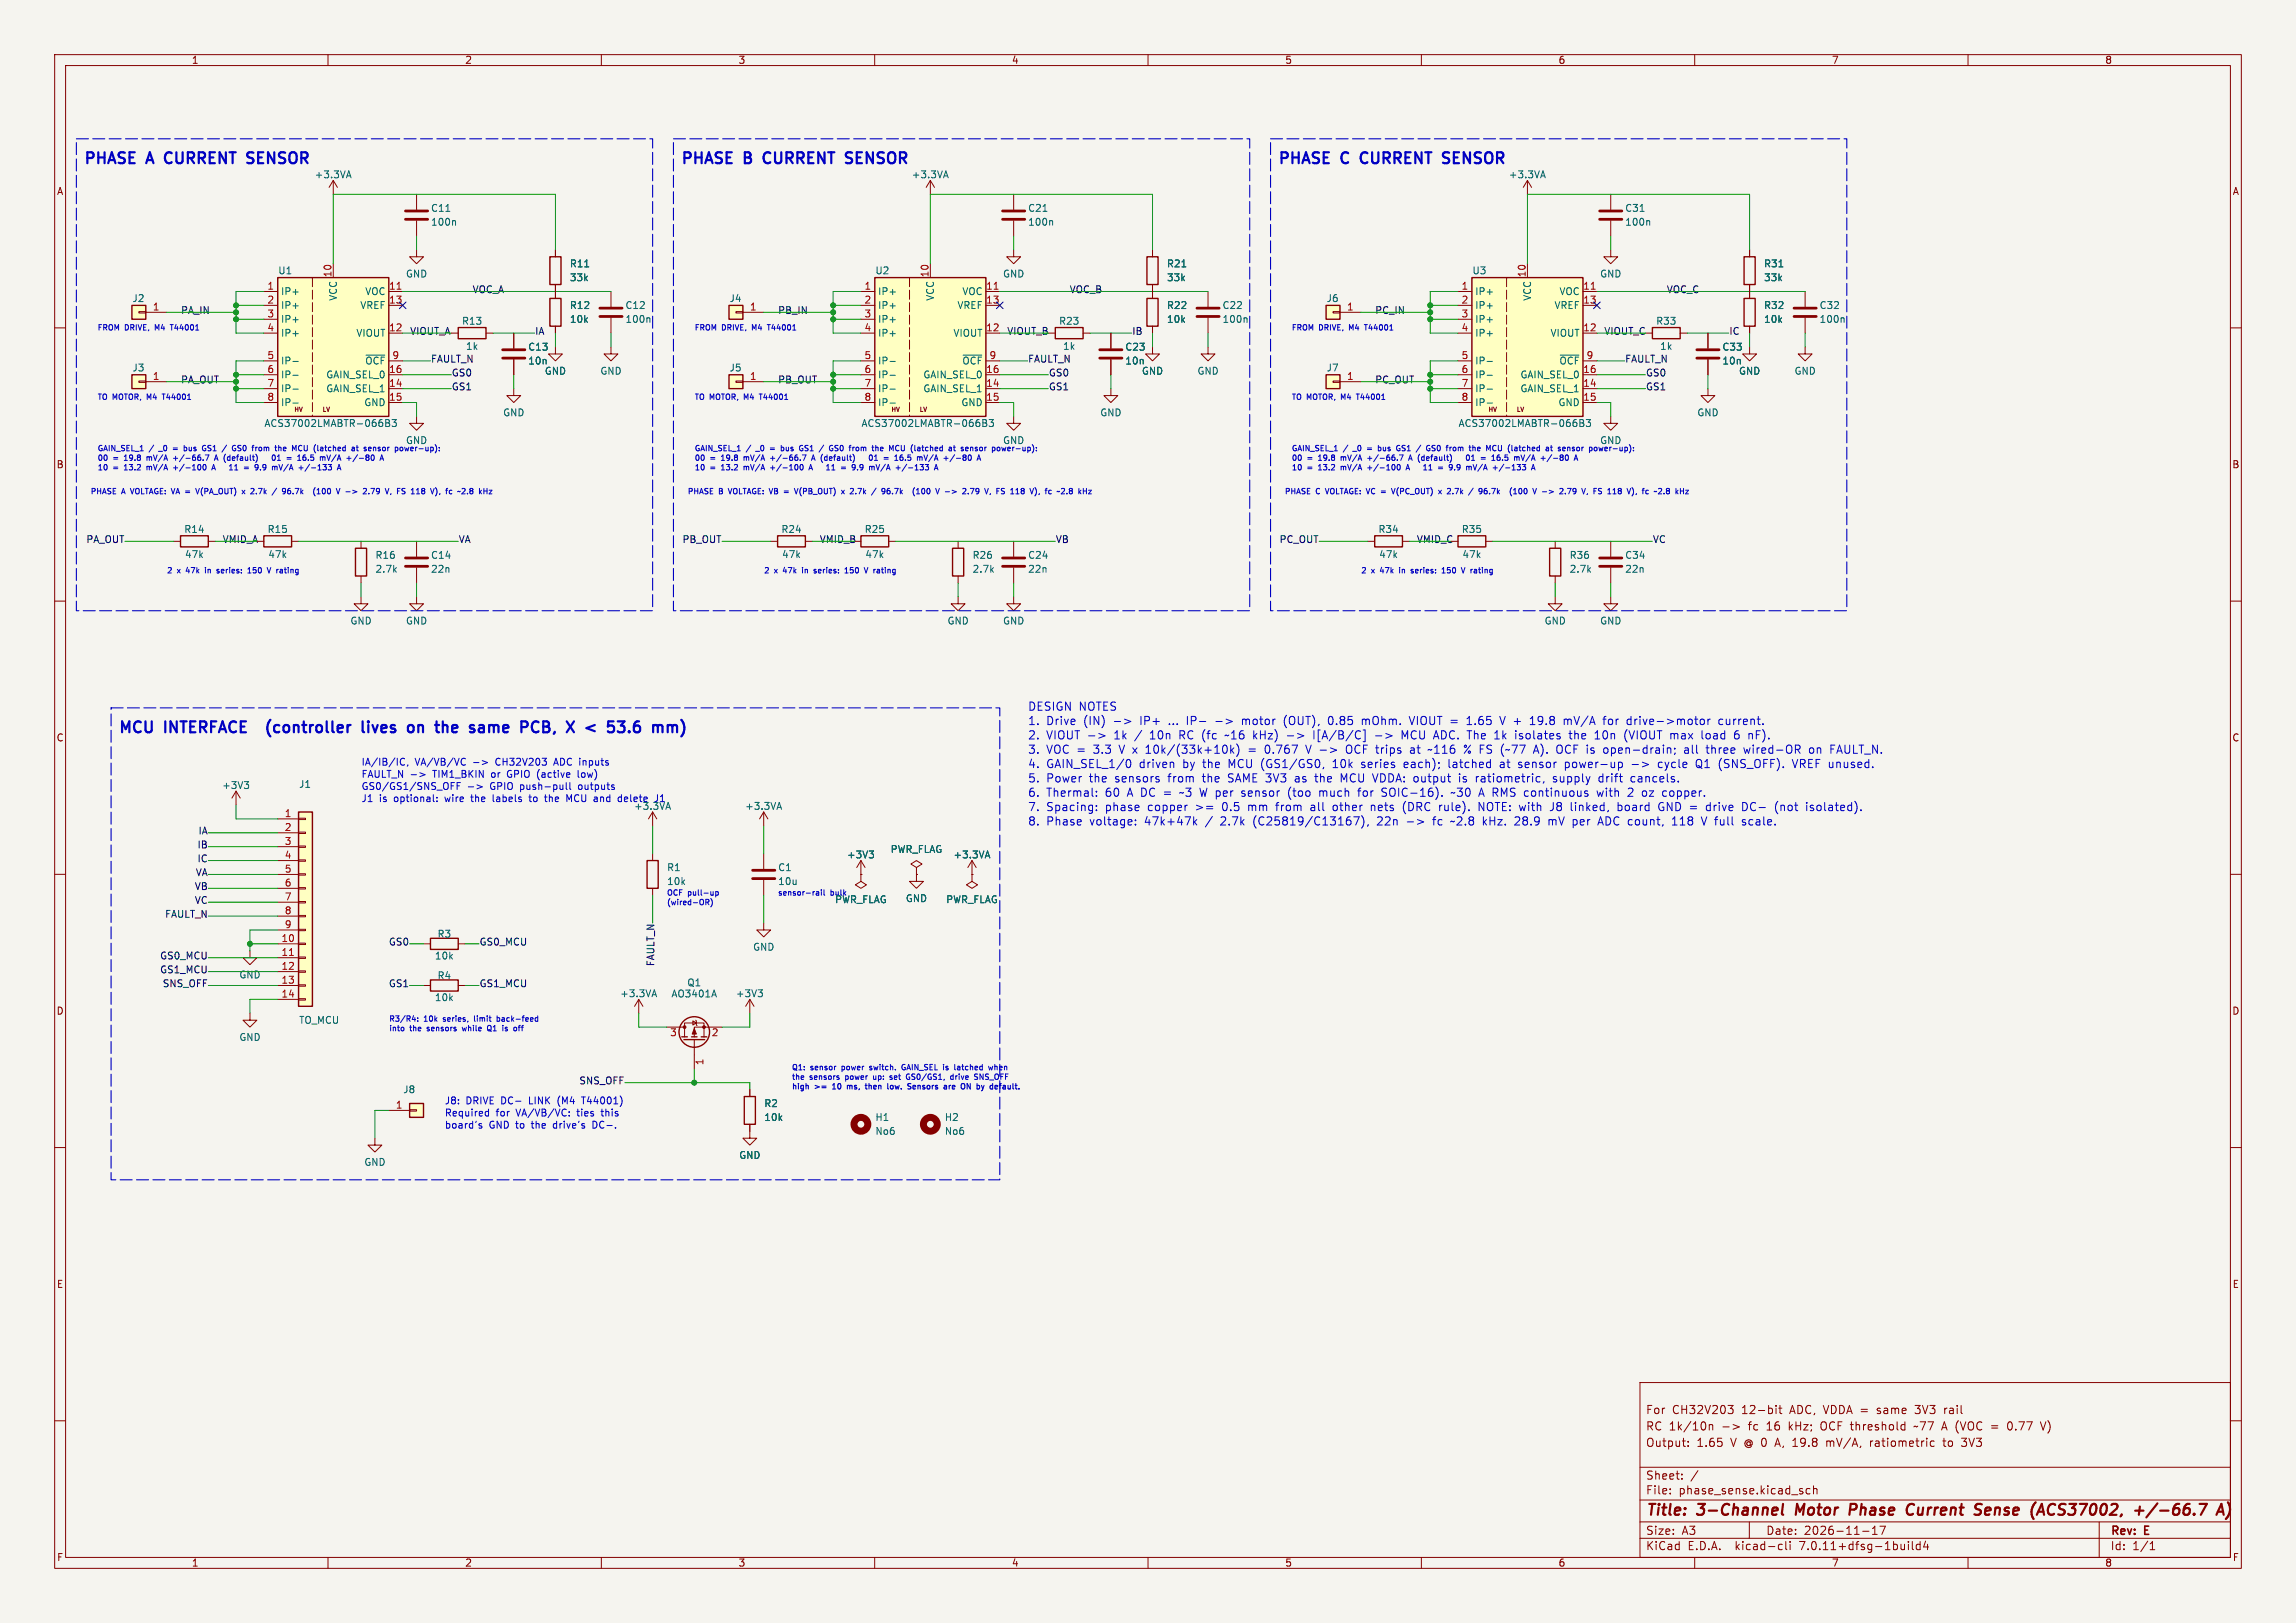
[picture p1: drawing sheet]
<svg xmlns="http://www.w3.org/2000/svg" width="420mm" height="297mm" viewBox="0 0 420 297" stroke-linecap="round" stroke-linejoin="round" font-family="sans-serif">
<defs><g id="words">
<g font-size="2.8" fill="#0000c2">
<text x="15.2" y="30.6">PHASE</text>
<text x="27.1" y="30.6">A</text>
<text x="31.1" y="30.6">CURRENT</text>
<text x="47" y="30.6">SENSOR</text>
<text x="124.5" y="30.6">PHASE</text>
<text x="136.3" y="30.6">B</text>
<text x="140.6" y="30.6">CURRENT</text>
<text x="156.5" y="30.6">SENSOR</text>
<text x="233.7" y="30.6">PHASE</text>
<text x="245.5" y="30.6">C</text>
<text x="249.9" y="30.6">CURRENT</text>
<text x="265.7" y="30.6">SENSOR</text>
<text x="21.6" y="134.7">MCU</text>
<text x="30.3" y="134.7">INTERFACE</text>
<text x="50.6" y="134.7">(controller</text>
<text x="68.8" y="134.7">lives</text>
<text x="78" y="134.7">on</text>
<text x="83.9" y="134.7">the</text>
<text x="90.9" y="134.7">same</text>
<text x="101" y="134.7">PCB,</text>
<text x="110.3" y="134.7">X</text>
<text x="114.5" y="134.7">&lt;</text>
<text x="119.3" y="134.7">53.6</text>
</g>
<g font-size="2.8" fill="#840000">
<text x="301" y="277.9">Title:</text>
<text x="310.6" y="277.9">3-Channel</text>
<text x="329.4" y="277.9">Motor</text>
<text x="340" y="277.9">Phase</text>
<text x="351.2" y="277.9">Current</text>
<text x="364.5" y="277.9">Sense</text>
<text x="375.6" y="277.9">(ACS37002,</text>
<text x="395.4" y="277.9">+/-66.7</text>
</g>
<g font-size="2.1" fill="#0000c2">
<text x="188" y="130.3">DESIGN NOTES</text>
<text x="188" y="132.9">1.</text>
<text x="188" y="135.5">2.</text>
<text x="191.4" y="132.9">Drive</text>
<text x="191.4" y="135.5">VIOUT -&gt;</text>
<text x="198.3" y="132.9">(IN)</text>
<text x="204" y="135.5">1k</text>
<text x="207.9" y="135.5">/</text>
<text x="208.9" y="132.9">IP+</text>
<text x="210.8" y="135.5">10n</text>
<text x="214.2" y="132.9">...</text>
<text x="216.3" y="135.5">RC (fc</text>
<text x="217.7" y="132.9">IP-</text>
<text x="223.1" y="132.9">-&gt;</text>
<text x="225.1" y="135.5">~16</text>
<text x="228.1" y="132.9">motor</text>
<text x="230.3" y="135.5">kHz)</text>
<text x="235.9" y="132.9">(OUT),</text>
<text x="236.6" y="135.5">-&gt;</text>
<text x="241.6" y="135.5">I[A/B/C]</text>
<text x="244.2" y="132.9">0.85</text>
<text x="250.5" y="132.9">mOhm.</text>
<text x="253.1" y="135.5">-&gt;</text>
<text x="258.1" y="135.5">MCU ADC. The</text>
<text x="259.4" y="132.9">VIOUT =</text>
<text x="270.2" y="132.9">1.65</text>
<text x="275.5" y="135.5">1k</text>
<text x="276.5" y="132.9">V +</text>
<text x="279.5" y="135.5">isolates</text>
<text x="282.2" y="132.9">19.8</text>
<text x="288.5" y="132.9">mV/A</text>
<text x="289.6" y="135.5">the</text>
<text x="294.4" y="135.5">10n</text>
<text x="295.9" y="132.9">for</text>
<text x="299.9" y="135.5">(VIOUT</text>
<text x="300.4" y="132.9">drive-&gt;motor</text>
<text x="308.5" y="135.5">max</text>
<text x="314.3" y="135.5">load</text>
<text x="317.3" y="132.9">current.</text>
<text x="320.5" y="135.5">6</text>
<text x="323.2" y="135.5">nF).</text>
<text x="188" y="143.4">5.</text>
<text x="188" y="140.8">4.</text>
<text x="188" y="138.1">3.</text>
<text x="191.4" y="143.4">Power</text>
<text x="191.4" y="140.8">GAIN_SEL_1/0</text>
<text x="191.4" y="138.1">VOC =</text>
<text x="199.3" y="143.4">the</text>
<text x="200.2" y="138.1">3.3</text>
<text x="204.1" y="143.4">sensors</text>
<text x="205.1" y="138.1">V x</text>
<text x="208.5" y="140.8">driven</text>
<text x="210.2" y="138.1">10k/(33k+10k)</text>
<text x="214" y="143.4">from</text>
<text x="216.6" y="140.8">by</text>
<text x="220.4" y="140.8">the</text>
<text x="220.5" y="143.4">the</text>
<text x="225.2" y="140.8">MCU (GS1/GS0,</text>
<text x="225.3" y="143.4">SAME 3V3</text>
<text x="229.1" y="138.1">=</text>
<text x="232.3" y="138.1">0.767</text>
<text x="237.8" y="143.4">as</text>
<text x="240" y="138.1">V -&gt;</text>
<text x="241.7" y="143.4">the</text>
<text x="244.6" y="140.8">10k</text>
<text x="246.5" y="143.4">MCU VDDA: output</text>
<text x="247.6" y="138.1">OCF trips</text>
<text x="249.9" y="140.8">series</text>
<text x="257.9" y="140.8">each);</text>
<text x="259.6" y="138.1">at</text>
<text x="263.2" y="138.1">~116</text>
<text x="266.2" y="140.8">latched</text>
<text x="268.6" y="143.4">is</text>
<text x="269.8" y="138.1">% FS (~77</text>
<text x="271.8" y="143.4">ratiometric,</text>
<text x="275.8" y="140.8">at</text>
<text x="279.3" y="140.8">sensor</text>
<text x="283.1" y="138.1">A).</text>
<text x="286.1" y="143.4">supply</text>
<text x="287.4" y="138.1">OCF is</text>
<text x="287.9" y="140.8">power-up</text>
<text x="294.6" y="143.4">drift</text>
<text x="296.3" y="138.1">open-drain;</text>
<text x="300.3" y="140.8">-&gt;</text>
<text x="300.6" y="143.4">cancels.</text>
<text x="305.3" y="140.8">cycle</text>
<text x="311.2" y="138.1">all</text>
<text x="312.4" y="140.8">Q1</text>
<text x="315.4" y="138.1">three</text>
<text x="316.7" y="140.8">(SNS_OFF).</text>
<text x="322.4" y="138.1">wired-OR</text>
<text x="330.4" y="140.8">VREF unused.</text>
<text x="334.5" y="138.1">on</text>
<text x="338.5" y="138.1">FAULT_N.</text>
<text x="188" y="146">6.</text>
<text x="188" y="148.6">7.</text>
<text x="191.4" y="146">Thermal:</text>
<text x="191.4" y="148.6">Spacing:</text>
<text x="202.3" y="146">60</text>
<text x="202.3" y="148.6">phase</text>
<text x="206.4" y="146">A DC =</text>
<text x="210.1" y="148.6">copper</text>
<text x="216.5" y="146">~3 W per</text>
<text x="219" y="148.6">&gt;=</text>
<text x="224" y="148.6">0.5</text>
<text x="228.2" y="146">sensor</text>
<text x="228.9" y="148.6">mm</text>
<text x="234.2" y="148.6">from</text>
<text x="236.8" y="146">(too</text>
<text x="240.6" y="148.6">all</text>
<text x="242.7" y="146">much</text>
<text x="244.9" y="148.6">other</text>
<text x="250" y="146">for</text>
<text x="252" y="148.6">nets</text>
<text x="254.4" y="146">SOIC-16).</text>
<text x="258" y="148.6">(DRC</text>
<text x="264.8" y="148.6">rule).</text>
<text x="267.4" y="146">~30</text>
<text x="272.1" y="148.6">NOTE: with</text>
<text x="272.6" y="146">A RMS continuous</text>
<text x="285.6" y="148.6">J8</text>
<text x="289.5" y="148.6">linked,</text>
<text x="294.6" y="146">with</text>
<text x="298.2" y="148.6">board</text>
<text x="300.4" y="146">2</text>
<text x="303.2" y="146">oz</text>
<text x="305.9" y="148.6">GND =</text>
<text x="307" y="146">copper.</text>
<text x="314.9" y="148.6">drive</text>
<text x="321.6" y="148.6">DC-</text>
<text x="327.8" y="148.6">(not</text>
<text x="333.6" y="148.6">isolated).</text>
<text x="188" y="151.3">8.</text>
<text x="191.4" y="151.3">Phase</text>
<text x="199.4" y="151.3">voltage:</text>
<text x="209.6" y="151.3">47k+47k</text>
<text x="220.9" y="151.3">/</text>
<text x="223.7" y="151.3">2.7k</text>
<text x="229.8" y="151.3">(C25819/C13167),</text>
<text x="252.7" y="151.3">22n</text>
<text x="258.2" y="151.3">-&gt;</text>
<text x="263.2" y="151.3">fc</text>
<text x="266.7" y="151.3">~2.8</text>
<text x="272.6" y="151.3">kHz.</text>
<text x="278.6" y="151.3">28.9</text>
<text x="284.9" y="151.3">mV per</text>
<text x="294.4" y="151.3">ADC count,</text>
<text x="308.2" y="151.3">118</text>
<text x="313.8" y="151.3">V full</text>
<text x="321.5" y="151.3">scale.</text>
</g>
<g font-size="2.1" fill="#840000">
<text x="301" y="262">RC 1k/10n</text>
<text x="301" y="259">For</text>
<text x="305.9" y="259">CH32V203</text>
<text x="318.7" y="259">12-bit</text>
<text x="320" y="262">fc</text>
<text x="323.5" y="262">16</text>
<text x="327.6" y="259">ADC, VDDA =</text>
<text x="327.6" y="262">kHz;</text>
<text x="333.6" y="262">OCF threshold</text>
<text x="343.9" y="259">same</text>
<text x="351.1" y="259">3V3</text>
<text x="351.1" y="262">~77</text>
<text x="356.3" y="262">A (VOC =</text>
<text x="356.5" y="259">rail</text>
<text x="368.7" y="262">0.77</text>
<text x="375" y="262">V)</text>
<text x="301" y="265">Output:</text>
<text x="310.4" y="265">1.65</text>
<text x="316.7" y="265">V @ 0</text>
<text x="325.2" y="265">A, 19.8</text>
<text x="334.8" y="265">mV/A,</text>
<text x="343" y="265">ratiometric</text>
<text x="356.5" y="265">to</text>
<text x="360.1" y="265">3V3</text>
<text x="301" y="273.7">File:</text>
<text x="301" y="271">Sheet:</text>
<text x="307.1" y="273.7">phase_sense.kicad_sch</text>
<text x="301" y="281.1">Size:</text>
<text x="307.6" y="281.1">A3</text>
<text x="323" y="281.1">Date:</text>
<text x="330" y="281.1">2026-11-17</text>
<text x="386" y="281.3">Rev:</text>
<text x="392.4" y="281.3">E</text>
<text x="301" y="283.9">KiCad</text>
<text x="308.7" y="283.9">E.D.A.</text>
<text x="317.6" y="283.9">kicad-cli</text>
<text x="329.5" y="283.9">7.0.11+dfsg-1build4</text>
<text x="386" y="283.9">Id:</text>
<text x="390.1" y="283.9">1/1</text>
</g>
<g font-size="1.8" fill="#840000">
<text x="35" y="11.9">1</text>
<text x="85" y="11.9">2</text>
<text x="135" y="11.9">3</text>
<text x="185" y="11.9">4</text>
<text x="235" y="11.9">5</text>
<text x="285" y="11.9">6</text>
<text x="335" y="11.9">7</text>
<text x="385" y="11.9">8</text>
<text x="10.3" y="35.9">A</text>
<text x="408.3" y="35.9">A</text>
<text x="10.3" y="85.9">B</text>
<text x="408.2" y="85.9">B</text>
<text x="10.3" y="135.9">C</text>
<text x="408.2" y="135.9">C</text>
<text x="10.3" y="185.9">D</text>
<text x="408.2" y="185.9">D</text>
<text x="10.3" y="235.9">E</text>
<text x="408.3" y="235.9">E</text>
<text x="10.3" y="285.9">F</text>
<text x="35" y="286.9">1</text>
<text x="85" y="286.9">2</text>
<text x="135" y="286.9">3</text>
<text x="185" y="286.9">4</text>
<text x="235" y="286.9">5</text>
<text x="285" y="286.9">6</text>
<text x="335" y="286.9">7</text>
<text x="385" y="286.9">8</text>
<text x="408.3" y="285.9">F</text>
</g>
<g font-size="1.8" fill="#006464">
<text x="57.5" y="32.8">+3.3VA</text>
<text x="166.7" y="32.8">+3.3VA</text>
<text x="275.9" y="32.8">+3.3VA</text>
<text x="78.7" y="41.5">100n</text>
<text x="78.7" y="39">C11</text>
<text x="188" y="41.5">100n</text>
<text x="188" y="39">C21</text>
<text x="297.2" y="39">C31</text>
<text x="297.2" y="41.5">100n</text>
<text x="50.8" y="50.4">U1</text>
<text x="74.2" y="51">GND</text>
<text x="104.1" y="51.7">33k</text>
<text x="104.1" y="49.1">R11</text>
<text x="160" y="50.4">U2</text>
<text x="183.4" y="51">GND</text>
<text x="213.4" y="51.7">33k</text>
<text x="213.4" y="49.1">R21</text>
<text x="269.3" y="50.4">U3</text>
<text x="292.6" y="51">GND</text>
<text x="322.6" y="49.1">R31</text>
<text x="322.6" y="51.7">33k</text>
<text x="24.1" y="55.5">J2</text>
<text x="51.3" y="54.2">IP+</text>
<text x="51.3" y="56.7">IP+</text>
<text x="51.3" y="59.3">IP+</text>
<text x="61.8" y="55.1" transform="rotate(-90 61.8 55.1)">VCC</text>
<text x="65.8" y="56.7">VREF</text>
<text x="66.7" y="54.2">VOC</text>
<text x="84.4" y="59.6">R13</text>
<text x="104.1" y="59.3">10k</text>
<text x="104.1" y="56.7">R12</text>
<text x="114.3" y="59.3">100n</text>
<text x="114.3" y="56.7">C12</text>
<text x="133.4" y="55.5">J4</text>
<text x="160.5" y="54.2">IP+</text>
<text x="160.5" y="56.7">IP+</text>
<text x="160.5" y="59.3">IP+</text>
<text x="171" y="55.1" transform="rotate(-90 171 55.1)">VCC</text>
<text x="175" y="56.7">VREF</text>
<text x="175.9" y="54.2">VOC</text>
<text x="193.6" y="59.6">R23</text>
<text x="213.4" y="59.3">10k</text>
<text x="213.4" y="56.7">R22</text>
<text x="223.5" y="59.3">100n</text>
<text x="223.5" y="56.7">C22</text>
<text x="242.6" y="55.5">J6</text>
<text x="269.7" y="54.2">IP+</text>
<text x="269.7" y="56.7">IP+</text>
<text x="269.7" y="59.3">IP+</text>
<text x="280.3" y="55.1" transform="rotate(-90 280.3 55.1)">VCC</text>
<text x="284.3" y="56.7">VREF</text>
<text x="285.2" y="54.2">VOC</text>
<text x="302.9" y="59.6">R33</text>
<text x="322.6" y="56.7">R32</text>
<text x="322.6" y="59.3">10k</text>
<text x="332.8" y="56.7">C32</text>
<text x="332.8" y="59.3">100n</text>
<text x="51.3" y="61.8">IP+</text>
<text x="65.1" y="61.8">VIOUT</text>
<text x="85.1" y="64.2">1k</text>
<text x="96.5" y="64.4">C13</text>
<text x="160.5" y="61.8">IP+</text>
<text x="174.3" y="61.8">VIOUT</text>
<text x="194.4" y="64.2">1k</text>
<text x="205.7" y="64.4">C23</text>
<text x="269.7" y="61.8">IP+</text>
<text x="283.5" y="61.8">VIOUT</text>
<text x="303.6" y="64.2">1k</text>
<text x="315" y="64.4">C33</text>
<text x="24.1" y="68.2">J3</text>
<text x="51.3" y="66.9">IP-</text>
<text x="51.3" y="69.4">IP-</text>
<text x="51.3" y="72">IP-</text>
<text x="59.6" y="72">GAIN_SEL_1</text>
<text x="59.6" y="69.4">GAIN_SEL_0</text>
<text x="66.7" y="66.9">~{OCF}</text>
<text x="96.5" y="66.9">10n</text>
<text x="99.6" y="68.8">GND</text>
<text x="109.7" y="68.8">GND</text>
<text x="133.4" y="68.2">J5</text>
<text x="160.5" y="66.9">IP-</text>
<text x="160.5" y="69.4">IP-</text>
<text x="160.5" y="72">IP-</text>
<text x="168.8" y="72">GAIN_SEL_1</text>
<text x="168.8" y="69.4">GAIN_SEL_0</text>
<text x="175.9" y="66.9">~{OCF}</text>
<text x="205.7" y="66.9">10n</text>
<text x="208.8" y="68.8">GND</text>
<text x="218.9" y="68.8">GND</text>
<text x="242.6" y="68.2">J7</text>
<text x="269.7" y="66.9">IP-</text>
<text x="269.7" y="69.4">IP-</text>
<text x="269.7" y="72">IP-</text>
<text x="278" y="72">GAIN_SEL_1</text>
<text x="278" y="69.4">GAIN_SEL_0</text>
<text x="285.2" y="66.9">~{OCF}</text>
<text x="315" y="66.9">10n</text>
<text x="318" y="68.8">GND</text>
<text x="328.2" y="68.8">GND</text>
<text x="51.3" y="74.5">IP-</text>
<text x="66.5" y="74.5">GND</text>
<text x="91.9" y="76.4">GND</text>
<text x="160.5" y="74.5">IP-</text>
<text x="175.8" y="74.5">GND</text>
<text x="201.2" y="76.4">GND</text>
<text x="269.7" y="74.5">IP-</text>
<text x="285" y="74.5">GND</text>
<text x="310.4" y="76.4">GND</text>
<text x="48.3" y="78.3">ACS37002LMABTR-066B3</text>
<text x="157.5" y="78.3">ACS37002LMABTR-066B3</text>
<text x="266.7" y="78.3">ACS37002LMABTR-066B3</text>
<text x="33.6" y="97.7">R14</text>
<text x="48.9" y="97.7">R15</text>
<text x="142.8" y="97.7">R24</text>
<text x="158.1" y="97.7">R25</text>
<text x="252.1" y="97.7">R34</text>
<text x="267.3" y="97.7">R35</text>
<text x="33.7" y="102.3">47k</text>
<text x="49" y="102.3">47k</text>
<text x="68.6" y="105">2.7k</text>
<text x="68.6" y="102.5">R16</text>
<text x="78.7" y="102.5">C14</text>
<text x="78.7" y="105">22n</text>
<text x="143" y="102.3">47k</text>
<text x="158.2" y="102.3">47k</text>
<text x="177.8" y="105">2.7k</text>
<text x="177.8" y="102.5">R26</text>
<text x="188" y="102.5">C24</text>
<text x="188" y="105">22n</text>
<text x="252.2" y="102.3">47k</text>
<text x="267.4" y="102.3">47k</text>
<text x="287" y="102.5">R36</text>
<text x="287" y="105">2.7k</text>
<text x="297.2" y="102.5">C34</text>
<text x="297.2" y="105">22n</text>
<text x="64" y="114.5">GND</text>
<text x="74.2" y="114.5">GND</text>
<text x="173.2" y="114.5">GND</text>
<text x="183.4" y="114.5">GND</text>
<text x="282.4" y="114.5">GND</text>
<text x="292.6" y="114.5">GND</text>
<text x="40.5" y="144.6">+3V3</text>
<text x="54.6" y="144.4">J1</text>
<text x="136.2" y="148.4">+3.3VA</text>
<text x="121.9" y="159.6">R1</text>
<text x="142.2" y="159.6">C1</text>
<text x="154.8" y="157.3">+3V3</text>
<text x="162.8" y="156.3">PWR_FLAG</text>
<text x="174.3" y="157.3">+3.3VA</text>
<text x="121.9" y="162.2">10k</text>
<text x="142.2" y="162.2">10u</text>
<text x="152.7" y="165.5">PWR_FLAG</text>
<text x="165.6" y="165.3">GND</text>
<text x="173" y="165.5">PWR_FLAG</text>
<text x="79.9" y="171.8">R3</text>
<text x="43.7" y="179.3">GND</text>
<text x="79.5" y="175.8">10k</text>
<text x="79.9" y="179.4">R4</text>
<text x="137.7" y="174.2">GND</text>
<text x="79.5" y="183.4">10k</text>
<text x="113.4" y="182.7">+3.3VA</text>
<text x="122.7" y="182.7">AO3401A</text>
<text x="125.6" y="180.7">Q1</text>
<text x="134.5" y="182.7">+3V3</text>
<text x="43.7" y="190.7">GND</text>
<text x="54.6" y="187.6">TO_MCU</text>
<text x="73.7" y="200.3">J8</text>
<text x="139.7" y="202.8">R2</text>
<text x="139.7" y="205.3">10k</text>
<text x="160" y="205.3">H1</text>
<text x="160" y="207.9">No6</text>
<text x="172.7" y="205.3">H2</text>
<text x="172.7" y="207.9">No6</text>
<text x="66.5" y="213.5">GND</text>
<text x="135.1" y="212.3">GND</text>
</g>
<g font-size="1.8" fill="#a90000">
<text x="48.8" y="53.1">1</text>
<text x="60.7" y="50.8" transform="rotate(-90 60.7 50.8)">10</text>
<text x="71.1" y="53.1">11</text>
<text x="158" y="53.1">1</text>
<text x="169.9" y="50.8" transform="rotate(-90 169.9 50.8)">10</text>
<text x="180.3" y="53.1">11</text>
<text x="267.3" y="53.1">1</text>
<text x="279.1" y="50.8" transform="rotate(-90 279.1 50.8)">10</text>
<text x="289.5" y="53.1">11</text>
<text x="27.9" y="56.9">1</text>
<text x="48.8" y="55.6">2</text>
<text x="48.8" y="58.2">3</text>
<text x="71.1" y="55.6">13</text>
<text x="137.1" y="56.9">1</text>
<text x="158" y="55.6">2</text>
<text x="158" y="58.2">3</text>
<text x="180.3" y="55.6">13</text>
<text x="246.3" y="56.9">1</text>
<text x="267.3" y="55.6">2</text>
<text x="267.3" y="58.2">3</text>
<text x="289.5" y="55.6">13</text>
<text x="48.8" y="60.7">4</text>
<text x="48.8" y="65.8">5</text>
<text x="71.1" y="60.7">12</text>
<text x="71.7" y="65.8">9</text>
<text x="158" y="60.7">4</text>
<text x="158" y="65.8">5</text>
<text x="180.3" y="60.7">12</text>
<text x="180.9" y="65.8">9</text>
<text x="267.3" y="60.7">4</text>
<text x="267.3" y="65.8">5</text>
<text x="289.5" y="60.7">12</text>
<text x="290.1" y="65.8">9</text>
<text x="27.9" y="69.6">1</text>
<text x="48.8" y="68.3">6</text>
<text x="48.8" y="70.9">7</text>
<text x="71.1" y="70.9">14</text>
<text x="71.1" y="68.3">16</text>
<text x="137.1" y="69.6">1</text>
<text x="158" y="68.3">6</text>
<text x="158" y="70.9">7</text>
<text x="180.3" y="70.9">14</text>
<text x="180.3" y="68.3">16</text>
<text x="246.3" y="69.6">1</text>
<text x="267.3" y="68.3">6</text>
<text x="267.3" y="70.9">7</text>
<text x="289.5" y="70.9">14</text>
<text x="289.5" y="68.3">16</text>
<text x="48.8" y="73.4">8</text>
<text x="71.1" y="73.4">15</text>
<text x="158" y="73.4">8</text>
<text x="180.3" y="73.4">15</text>
<text x="267.3" y="73.4">8</text>
<text x="289.5" y="73.4">15</text>
<text x="52" y="149.6">1</text>
<text x="52" y="152.1">2</text>
<text x="52" y="154.7">3</text>
<text x="52" y="157.2">4</text>
<text x="52" y="159.8">5</text>
<text x="52" y="162.3">6</text>
<text x="52" y="164.8">7</text>
<text x="52" y="167.4">8</text>
<text x="51.4" y="172.5">10</text>
<text x="52" y="169.9">9</text>
<text x="51.4" y="175">11</text>
<text x="51.4" y="177.5">12</text>
<text x="51.4" y="180.1">13</text>
<text x="51.4" y="182.6">14</text>
<text x="122.5" y="189.9">3</text>
<text x="130.1" y="189.9">2</text>
<text x="129" y="195" transform="rotate(-90 129 195)">1</text>
<text x="72.3" y="202.9">1</text>
</g>
<g font-size="1.8" fill="#0f0f0f">
<text x="86.4" y="53.9">VOC_A</text>
<text x="195.6" y="53.9">VOC_B</text>
<text x="304.8" y="53.9">VOC_C</text>
<text x="33" y="57.7">PA_IN</text>
<text x="142.2" y="57.7">PB_IN</text>
<text x="251.5" y="57.7">PC_IN</text>
<text x="74.9" y="61.5">VIOUT_A</text>
<text x="97.8" y="61.5">IA</text>
<text x="184.1" y="61.5">VIOUT_B</text>
<text x="207" y="61.5">IB</text>
<text x="293.4" y="61.5">VIOUT_C</text>
<text x="316.2" y="61.5">IC</text>
<text x="33" y="70.4">PA_OUT</text>
<text x="78.7" y="66.6">FAULT_N</text>
<text x="82.5" y="71.6">GS1</text>
<text x="82.5" y="69.1">GS0</text>
<text x="142.2" y="70.4">PB_OUT</text>
<text x="188" y="66.6">FAULT_N</text>
<text x="191.8" y="69.1">GS0</text>
<text x="191.8" y="71.6">GS1</text>
<text x="251.5" y="70.4">PC_OUT</text>
<text x="297.2" y="66.6">FAULT_N</text>
<text x="301" y="71.6">GS1</text>
<text x="301" y="69.1">GS0</text>
<text x="15.7" y="99.6">PA_OUT</text>
<text x="40.6" y="99.6">VMID_A</text>
<text x="83.8" y="99.6">VA</text>
<text x="124.7" y="99.6">PB_OUT</text>
<text x="149.9" y="99.6">VMID_B</text>
<text x="193" y="99.6">VB</text>
<text x="234" y="99.6">PC_OUT</text>
<text x="259.1" y="99.6">VMID_C</text>
<text x="302.3" y="99.6">VC</text>
<text x="36" y="155.5">IB</text>
<text x="36.2" y="152.9">IA</text>
<text x="35.7" y="160.5">VA</text>
<text x="36" y="158">IC</text>
<text x="35.5" y="165.6">VC</text>
<text x="35.5" y="163.1">VB</text>
<text x="30.1" y="168.2">FAULT_N</text>
<text x="71" y="173.2">GS0</text>
<text x="87.6" y="173.2">GS0_MCU</text>
<text x="29.2" y="178.3">GS1_MCU</text>
<text x="29.2" y="175.8">GS0_MCU</text>
<text x="119.9" y="176.9" transform="rotate(-90 119.9 176.9)">FAULT_N</text>
<text x="29.7" y="180.9">SNS_OFF</text>
<text x="71" y="180.9">GS1</text>
<text x="87.6" y="180.9">GS1_MCU</text>
<text x="105.9" y="198.6">SNS_OFF</text>
</g>
<g font-size="1.8" fill="#0000c2">
<text x="74.2" y="81.5">GND</text>
<text x="183.4" y="81.5">GND</text>
<text x="292.6" y="81.5">GND</text>
<text x="66" y="140.3">IA/IB/IC,</text>
<text x="66" y="142.5">FAULT_N -&gt;</text>
<text x="75.9" y="140.3">VA/VB/VC</text>
<text x="79.3" y="142.5">TIM1_BKIN</text>
<text x="90.2" y="142.5">or</text>
<text x="91" y="140.3">CH32V203</text>
<text x="93.3" y="142.5">GPIO (active</text>
<text x="101.9" y="140.3">ADC inputs</text>
<text x="106.6" y="142.5">low)</text>
<text x="66" y="144.8">GS0/GS1/SNS_OFF</text>
<text x="66" y="147">J1</text>
<text x="69.4" y="147">is</text>
<text x="72.2" y="147">optional:</text>
<text x="81.7" y="147">wire</text>
<text x="86.7" y="147">the</text>
<text x="89.8" y="144.8">GPIO push-pull</text>
<text x="90.8" y="147">labels</text>
<text x="97.7" y="147">to</text>
<text x="100.8" y="147">the</text>
<text x="104.9" y="147">MCU and</text>
<text x="106.3" y="144.8">outputs</text>
<text x="114.8" y="147">delete</text>
<text x="115.9" y="148.4">+3.3VA</text>
<text x="81.3" y="202.3">J8:</text>
<text x="85.2" y="202.3">DRIVE DC-</text>
<text x="97.1" y="202.3">LINK</text>
<text x="102.5" y="202.3">(M4</text>
<text x="107.2" y="202.3">T44001)</text>
<text x="81.3" y="204.5">Required</text>
<text x="81.3" y="206.7">board's</text>
<text x="89.5" y="206.7">GND to</text>
<text x="90.7" y="204.5">for</text>
<text x="94.6" y="204.5">VA/VB/VC:</text>
<text x="97.6" y="206.7">the</text>
<text x="101.7" y="206.7">drive's</text>
<text x="105.9" y="204.5">ties</text>
<text x="109.1" y="206.7">DC-.</text>
<text x="110.5" y="204.5">this</text>
</g>
<g font-size="1.4" fill="#0000c2">
<text x="17.8" y="60.7">FROM DRIVE,</text>
<text x="28.6" y="60.7">M4</text>
<text x="31.7" y="60.7">T44001</text>
<text x="127" y="60.7">FROM DRIVE,</text>
<text x="137.8" y="60.7">M4</text>
<text x="140.9" y="60.7">T44001</text>
<text x="236.2" y="60.7">FROM DRIVE,</text>
<text x="247" y="60.7">M4</text>
<text x="250.1" y="60.7">T44001</text>
<text x="17.8" y="73.4">TO MOTOR, M4</text>
<text x="30.2" y="73.4">T44001</text>
<text x="127" y="73.4">TO MOTOR, M4</text>
<text x="139.4" y="73.4">T44001</text>
<text x="236.2" y="73.4">TO MOTOR, M4</text>
<text x="248.7" y="73.4">T44001</text>
<text x="17.8" y="82.8">GAIN_SEL_1</text>
<text x="27.3" y="82.8">/</text>
<text x="29.4" y="82.8">_0</text>
<text x="34.4" y="82.8">bus</text>
<text x="38" y="82.8">GS1</text>
<text x="41.9" y="82.8">/</text>
<text x="44" y="82.8">GS0</text>
<text x="47.9" y="82.8">from</text>
<text x="52.4" y="82.8">the</text>
<text x="55.7" y="82.8">MCU</text>
<text x="59.9" y="82.8">(latched</text>
<text x="67.2" y="82.8">at</text>
<text x="69.6" y="82.8">sensor</text>
<text x="75.6" y="82.8">power-up):</text>
<text x="127" y="82.8">GAIN_SEL_1</text>
<text x="136.5" y="82.8">/</text>
<text x="138.6" y="82.8">_0</text>
<text x="143.6" y="82.8">bus</text>
<text x="147.2" y="82.8">GS1</text>
<text x="151.2" y="82.8">/</text>
<text x="153.2" y="82.8">GS0</text>
<text x="157.2" y="82.8">from</text>
<text x="161.6" y="82.8">the</text>
<text x="165" y="82.8">MCU</text>
<text x="169.2" y="82.8">(latched</text>
<text x="176.4" y="82.8">at</text>
<text x="178.9" y="82.8">sensor</text>
<text x="184.8" y="82.8">power-up):</text>
<text x="236.2" y="82.8">GAIN_SEL_1</text>
<text x="245.8" y="82.8">/</text>
<text x="247.8" y="82.8">_0</text>
<text x="252.8" y="82.8">bus</text>
<text x="256.5" y="82.8">GS1</text>
<text x="260.4" y="82.8">/</text>
<text x="262.4" y="82.8">GS0</text>
<text x="266.4" y="82.8">from</text>
<text x="270.8" y="82.8">the</text>
<text x="274.2" y="82.8">MCU</text>
<text x="278.4" y="82.8">(latched</text>
<text x="285.6" y="82.8">at</text>
<text x="288.1" y="82.8">sensor</text>
<text x="294" y="82.8">power-up):</text>
<text x="17.8" y="86.3">10</text>
<text x="17.8" y="84.5">00</text>
<text x="20.7" y="86.3">=</text>
<text x="20.7" y="84.5">=</text>
<text x="23" y="86.3">13.2</text>
<text x="23" y="84.5">19.8</text>
<text x="27.3" y="86.3">mV/A</text>
<text x="27.3" y="84.5">mV/A</text>
<text x="32.4" y="86.3">+/-100</text>
<text x="32.4" y="84.5">+/-66.7</text>
<text x="40.3" y="84.5">A (default)</text>
<text x="43.7" y="86.3">11</text>
<text x="46.7" y="86.3">=</text>
<text x="48.9" y="86.3">9.9</text>
<text x="51.8" y="84.5">01</text>
<text x="52.3" y="86.3">mV/A</text>
<text x="54.7" y="84.5">=</text>
<text x="57" y="84.5">16.5</text>
<text x="57.4" y="86.3">+/-133</text>
<text x="61.3" y="84.5">mV/A</text>
<text x="66.5" y="84.5">+/-80</text>
<text x="127" y="84.5">00</text>
<text x="127" y="86.3">10</text>
<text x="129.9" y="84.5">=</text>
<text x="129.9" y="86.3">=</text>
<text x="132.2" y="84.5">19.8</text>
<text x="132.2" y="86.3">13.2</text>
<text x="136.5" y="84.5">mV/A</text>
<text x="136.5" y="86.3">mV/A</text>
<text x="141.6" y="84.5">+/-66.7</text>
<text x="141.6" y="86.3">+/-100</text>
<text x="149.5" y="84.5">A (default)</text>
<text x="153" y="86.3">11</text>
<text x="155.9" y="86.3">=</text>
<text x="158.1" y="86.3">9.9</text>
<text x="161" y="84.5">01</text>
<text x="161.5" y="86.3">mV/A</text>
<text x="164" y="84.5">=</text>
<text x="166.2" y="84.5">16.5</text>
<text x="166.7" y="86.3">+/-133</text>
<text x="170.6" y="84.5">mV/A</text>
<text x="175.7" y="84.5">+/-80</text>
<text x="236.2" y="86.3">10</text>
<text x="236.2" y="84.5">00</text>
<text x="239.1" y="86.3">=</text>
<text x="239.1" y="84.5">=</text>
<text x="241.4" y="86.3">13.2</text>
<text x="241.4" y="84.5">19.8</text>
<text x="245.8" y="86.3">mV/A</text>
<text x="245.8" y="84.5">mV/A</text>
<text x="250.9" y="86.3">+/-100</text>
<text x="250.9" y="84.5">+/-66.7</text>
<text x="258.7" y="84.5">A (default)</text>
<text x="262.2" y="86.3">11</text>
<text x="265.1" y="86.3">=</text>
<text x="267.4" y="86.3">9.9</text>
<text x="270.2" y="84.5">01</text>
<text x="270.8" y="86.3">mV/A</text>
<text x="273.2" y="84.5">=</text>
<text x="275.4" y="84.5">16.5</text>
<text x="275.9" y="86.3">+/-133</text>
<text x="279.8" y="84.5">mV/A</text>
<text x="284.9" y="84.5">+/-80</text>
<text x="16.5" y="90.6">PHASE</text>
<text x="22.3" y="90.6">A VOLTAGE: VA =</text>
<text x="36.9" y="90.6">V(PA_OUT)</text>
<text x="45.6" y="90.6">x</text>
<text x="47.4" y="90.6">2.7k</text>
<text x="51.6" y="90.6">/</text>
<text x="53.7" y="90.6">96.7k</text>
<text x="59.9" y="90.6">(100</text>
<text x="64.4" y="90.6">V -&gt;</text>
<text x="69.8" y="90.6">2.79</text>
<text x="74.1" y="90.6">V,</text>
<text x="76.5" y="90.6">FS</text>
<text x="79.3" y="90.6">118</text>
<text x="83.2" y="90.6">V),</text>
<text x="86.2" y="90.6">fc</text>
<text x="88.7" y="90.6">~2.8</text>
<text x="125.7" y="90.6">PHASE</text>
<text x="131.5" y="90.6">B</text>
<text x="133.5" y="90.6">VOLTAGE: VB</text>
<text x="146.4" y="90.6">V(PB_OUT)</text>
<text x="155.2" y="90.6">x</text>
<text x="157.1" y="90.6">2.7k</text>
<text x="161.3" y="90.6">/</text>
<text x="163.3" y="90.6">96.7k</text>
<text x="169.5" y="90.6">(100</text>
<text x="174.1" y="90.6">V -&gt;</text>
<text x="179.4" y="90.6">2.79</text>
<text x="183.8" y="90.6">V,</text>
<text x="186.1" y="90.6">FS</text>
<text x="189" y="90.6">118</text>
<text x="192.8" y="90.6">V),</text>
<text x="195.9" y="90.6">fc</text>
<text x="198.3" y="90.6">~2.8</text>
<text x="234.9" y="90.6">PHASE</text>
<text x="240.7" y="90.6">C</text>
<text x="242.8" y="90.6">VOLTAGE: VC =</text>
<text x="255.6" y="90.6">V(PC_OUT)</text>
<text x="264.4" y="90.6">x</text>
<text x="266.3" y="90.6">2.7k</text>
<text x="270.5" y="90.6">/</text>
<text x="272.5" y="90.6">96.7k</text>
<text x="278.7" y="90.6">(100</text>
<text x="283.3" y="90.6">V -&gt;</text>
<text x="288.6" y="90.6">2.79</text>
<text x="293" y="90.6">V,</text>
<text x="295.4" y="90.6">FS</text>
<text x="298.2" y="90.6">118</text>
<text x="302.1" y="90.6">V),</text>
<text x="305.1" y="90.6">fc</text>
<text x="307.5" y="90.6">~2.8</text>
<text x="30.5" y="105.1">2</text>
<text x="32.5" y="105.1">x</text>
<text x="34.3" y="105.1">47k</text>
<text x="38" y="105.1">in</text>
<text x="40.4" y="105.1">series:</text>
<text x="46.3" y="105.1">150</text>
<text x="50.2" y="105.1">V rating</text>
<text x="139.7" y="105.1">2</text>
<text x="141.7" y="105.1">x</text>
<text x="143.5" y="105.1">47k</text>
<text x="147.2" y="105.1">in</text>
<text x="149.6" y="105.1">series:</text>
<text x="155.6" y="105.1">150</text>
<text x="159.4" y="105.1">V rating</text>
<text x="248.9" y="105.1">2</text>
<text x="250.9" y="105.1">x</text>
<text x="252.7" y="105.1">47k</text>
<text x="256.5" y="105.1">in</text>
<text x="258.9" y="105.1">series:</text>
<text x="264.8" y="105.1">150</text>
<text x="268.7" y="105.1">V rating</text>
<text x="121.9" y="164.1">OCF</text>
<text x="121.9" y="165.8">(wired-OR)</text>
<text x="125.8" y="164.1">pull-up</text>
<text x="142.2" y="164.1">sensor-rail</text>
<text x="71.1" y="187.2">R3/R4:</text>
<text x="71.1" y="188.9">into</text>
<text x="75" y="188.9">the</text>
<text x="77.6" y="187.2">10k</text>
<text x="78.3" y="188.9">sensors</text>
<text x="81.3" y="187.2">series,</text>
<text x="85.1" y="188.9">while</text>
<text x="87.2" y="187.2">limit</text>
<text x="89.9" y="188.9">Q1</text>
<text x="91.6" y="187.2">back-feed</text>
<text x="92.9" y="188.9">is</text>
<text x="95.2" y="188.9">off</text>
<text x="144.8" y="197.8">the</text>
<text x="144.8" y="196.1">Q1:</text>
<text x="148.1" y="197.8">sensors</text>
<text x="148.3" y="196.1">sensor</text>
<text x="154.2" y="196.1">power</text>
<text x="154.9" y="197.8">power</text>
<text x="159.6" y="196.1">switch.</text>
<text x="160.2" y="197.8">up:</text>
<text x="163.5" y="197.8">set</text>
<text x="165.7" y="196.1">GAIN_SEL</text>
<text x="166.8" y="197.8">GS0/GS1,</text>
<text x="173.5" y="196.1">is</text>
<text x="175.1" y="197.8">drive</text>
<text x="175.8" y="196.1">latched</text>
<text x="179.8" y="197.8">SNS_OFF</text>
<text x="182.4" y="196.1">when</text>
<text x="144.8" y="199.6">high</text>
<text x="149.1" y="199.6">&gt;=</text>
<text x="152.8" y="199.6">10</text>
<text x="155.8" y="199.6">ms,</text>
<text x="159.6" y="199.6">then</text>
<text x="164" y="199.6">low.</text>
<text x="168.1" y="199.6">Sensors</text>
<text x="175.2" y="199.6">are</text>
<text x="178.7" y="199.6">ON</text>
<text x="182" y="199.6">by</text>
<text x="184.8" y="199.6">default.</text>
</g>
<text font-size="1.4" fill="#006464" x="151.9" y="164.1">bulk</text>
<g font-size="1.1" fill="#840000">
<text x="53.8" y="75.5">HV</text>
<text x="59" y="75.5">LV</text>
<text x="163" y="75.5">HV</text>
<text x="168.2" y="75.5">LV</text>
<text x="272.2" y="75.5">HV</text>
<text x="277.4" y="75.5">LV</text>
</g>
</g></defs>
<path d="M0 0h420v297h-420z" fill="#f5f4ef" stroke="#f5f4ef" stroke-width=".18"/>
<g fill="none" stroke="#840000" stroke-width=".18">
<path d="M10 10h400v277h-400zM12 12h396v273h-396zM60 10v2M110 10v2M160 10v2M210 10v2M260 10v2M310 10v2M360 10v2M61 33v2.6M61 33l-.8 1.3M61 33l.7 1.3"/>
<path d="M76.2 35.6v2.8M170.2 33v2.6M170.2 33l-.8 1.3M170.2 33l.7 1.3M185.4 35.6v2.8M279.4 33v2.6M279.4 33l-.8 1.3M279.4 33l.8 1.3M294.6 35.6v2.8M10 60h2M25.4 57h1.3v.3h-1.3zM26.7 57.2h3.8"/>
<path d="M48.3 53.3h2.5M48.3 55.9h2.5M48.3 58.4h2.5M61 48.3v2.5M71.1 53.3h2.6M71.1 55.9h2.6M76.2 45.7v1.3h1.3l-1.3 1.3-1.3-1.3h1.3M76.2 40.4v2.8M101.6 45.7v1.3M101.6 52.1v2.5M101.6 59.7v1.3M111.8 53.3v2.8"/>
<path d="M111.8 58.2v2.8M134.6 57h1.3v.3h-1.3zM135.9 57.2h3.8M157.5 53.3h2.5M157.5 55.9h2.5M157.5 58.4h2.5M170.2 48.3v2.5M180.3 53.3h2.6M180.3 55.9h2.6M185.4 45.7v1.3h1.3l-1.3 1.3-1.3-1.3h1.3M185.4 40.4v2.8M210.8 45.7v1.3"/>
<path d="M210.8 52.1v2.5M210.8 59.7v1.3M221 53.3v2.8M221 58.2v2.8M243.8 57h1.3v.3h-1.3zM245.1 57.2h3.8M266.7 53.3h2.5M266.7 55.9h2.5M266.7 58.4h2.5M279.4 48.3v2.5M289.6 53.3h2.5M289.6 55.9h2.5"/>
<path d="M294.6 45.7v1.3h1.3l-1.3 1.3-1.2-1.3h1.2M294.6 40.4v2.8M320 45.7v1.3M320 52.1v2.5M320 59.7v1.3M330.2 53.3v2.8M330.2 58.2v2.8M408 60h2M25.4 69.7h1.3v.3h-1.3zM26.7 69.9h3.8M48.3 61h2.5M48.3 71.1h2.5"/>
<path d="M48.3 73.7h2.5M48.3 68.6h2.5M48.3 66h2.5M71.1 61h2.6M71.1 71.1h2.6M71.1 73.7h2.6M71.1 68.6h2.6M71.1 66h2.6M76.2 76.2v1.3h1.3l-1.3 1.2-1.3-1.2h1.3M82.5 61h1.3M88.9 61h1.3M94 71.1v1.3h1.2l-1.2 1.3-1.3-1.3h1.3"/>
<path d="M94 61v2.8M94 65.8v2.8M101.6 63.5v1.3h1.3l-1.3 1.2-1.3-1.2h1.3M111.8 63.5v1.3h1.2l-1.2 1.2-1.3-1.2h1.3M134.6 69.7h1.3v.3h-1.3zM135.9 69.9h3.8M157.5 61h2.5M157.5 71.1h2.5M157.5 73.7h2.5M157.5 68.6h2.5M157.5 66h2.5M180.3 61h2.6"/>
<path d="M180.3 71.1h2.6M180.3 73.7h2.6M180.3 68.6h2.6M180.3 66h2.6M185.4 76.2v1.3h1.3l-1.3 1.2-1.3-1.2h1.3M191.8 61h1.2M198.1 61h1.3M203.2 71.1v1.3h1.3l-1.3 1.3-1.3-1.3h1.3M203.2 61v2.8M203.2 65.8v2.8M210.8 63.5v1.3h1.3l-1.3 1.2-1.3-1.2h1.3M221 63.5v1.3h1.2l-1.2 1.2-1.3-1.2h1.3"/>
<path d="M243.8 69.7h1.3v.3h-1.3zM245.1 69.9h3.8M266.7 61h2.5M266.7 71.1h2.5M266.7 73.7h2.5M266.7 68.6h2.5M266.7 66h2.5M289.6 61h2.5M289.6 71.1h2.5M289.6 73.7h2.5M289.6 68.6h2.5M289.6 66h2.5"/>
<path d="M294.6 76.2v1.3h1.3l-1.3 1.2-1.2-1.2h1.2M301 61h1.3M307.3 61h1.3M312.4 71.1v1.3h1.3l-1.3 1.3-1.3-1.3h1.3M312.4 61v2.8M312.4 65.8v2.8M320 63.5v1.3h1.3l-1.3 1.2-1.2-1.2h1.2M330.2 63.5v1.3h1.3l-1.3 1.2-1.3-1.2h1.3M31.7 99.1h1.3M38.1 99.1h1.3M47 99.1h1.3M53.3 99.1h1.3"/>
<path d="M66 99.1v1.2M76.2 99.1v2.8M141 99.1h1.2M147.3 99.1h1.3M156.2 99.1h1.3M162.6 99.1h1.2M175.3 99.1v1.2M185.4 99.1v2.8M250.2 99.1h1.3M256.5 99.1h1.3M265.4 99.1h1.3M271.8 99.1h1.2"/>
<path d="M284.5 99.1v1.2M294.6 99.1v2.8M10 110h2M66 109.2v1.3h1.3l-1.3 1.3-1.2-1.3h1.2M66 105.4v1.3M76.2 109.2v1.3h1.3l-1.3 1.3-1.3-1.3h1.3M76.2 103.9v2.8M175.3 109.2v1.3h1.2l-1.2 1.3-1.3-1.3h1.3M175.3 105.4v1.3M185.4 109.2v1.3h1.3l-1.3 1.3-1.3-1.3h1.3M185.4 103.9v2.8M284.5 109.2v1.3h1.2l-1.2 1.3-1.3-1.3h1.3"/>
<path d="M284.5 105.4v1.3M294.6 109.2v1.3h1.3l-1.3 1.3-1.2-1.3h1.2M294.6 103.9v2.8M408 110h2M10 160h2M43.2 144.8l-.8 1.3M43.2 144.8v2.5M43.2 144.8l.7 1.3M50.8 149.9h3.8M50.8 152.4h3.8M50.8 154.9h3.8M50.8 157.5h3.8"/>
<path d="M54.6 159.9h1.3v.2h-1.3zM54.6 157.4h1.3v.2h-1.3zM54.6 154.8h1.3v.3h-1.3zM54.6 152.3h1.3v.2h-1.3zM54.6 149.7h1.3v.3h-1.3zM119.4 148.6l-.8 1.3M119.4 148.6v2.5M119.4 156.2v1.3M119.4 148.6l.7 1.3M139.7 148.6l-.8 1.3M139.7 148.6v2.5M139.7 156.2v2.8"/>
<path d="M139.7 148.6l.8 1.3M157.5 157.5l-.8 1.3M157.5 157.5v2.5M157.5 157.5l.7 1.3M167.6 158.8l1.1-.7-1.1-.6-1 .6 1 .7v1.2M177.8 157.5l-.8 1.3M177.8 157.5v2.5M177.8 157.5l.8 1.3M408 160h2M45.7 174v1.3h1.3l-1.3 1.2-1.3-1.2h1.3M50.8 160h3.8M50.8 172.7h3.8"/>
<path d="M50.8 175.3h3.8M50.8 177.8h3.8M50.8 162.6h3.8M50.8 165.1h3.8M50.8 167.6h3.8M50.8 170.2h3.8M54.6 177.7h1.3v.2h-1.3zM54.6 175.1h1.3v.3h-1.3zM54.6 172.6h1.3v.2h-1.3zM54.6 170.1h1.3v.2h-1.3zM54.6 167.5h1.3v.3h-1.3zM54.6 165h1.3v.2h-1.3z"/>
<path d="M54.6 162.4h1.3v.3h-1.3zM77.5 172.7h1.2M83.8 172.7h1.3M119.4 162.6v1.2M139.7 168.9v1.3h1.3l-1.3 1.3-1.3-1.3h1.3M139.7 161v2.8M157.5 160v1.3l1 .6-1 .7-1-.7 1-.6M157.5 160h.1M167.6 160v1.3h1.3l-1.3 1.3-1.2-1.3h1.2M167.6 160h.1M177.8 160v1.3l1 .6-1 .7-1-.7 1-.6M177.8 160h.1"/>
<path d="M45.7 185.4v1.3h1.3l-1.3 1.3-1.3-1.3h1.3M50.8 180.3h3.8M50.8 182.9h3.8M54.6 182.8h1.3v.2h-1.3zM54.6 180.2h1.3v.3h-1.3zM77.5 180.3h1.2M83.8 180.3h1.3M116.8 182.9l-.7 1.3M116.8 182.9v2.5M116.8 182.9l.8 1.3M121.9 188h3.3M125.2 189.7v-2.5h3.6v2.5"/>
<path d="M126.7 186.8l.7 .4-.7 .4zM127 190.2v5.4M127.3 186.7l.1 .1v.8l.1 .1M132.1 188h-5.1v1.7M137.2 182.9v2.5M137.2 199.4v1.3M137.2 182.9l-.8 1.3M137.2 182.9l.7 1.3M10 210h2M68.6 208.3v1.3h1.2l-1.2 1.2-1.3-1.2h1.3M71.1 203.2h3.8M74.9 203.1h1.3v.2h-1.3z"/>
<path d="M137.2 205.7v2.6h1.2l-1.2 1.3-1.3-1.3h1.3M408 210h2M10 260h2M300 253h108v32h-108zM316.1 257.2h.9l-.5 .6M316.7 257.8l.3 .2v.4l-.3 .3M324.9 257.2v.1M324.9 257.7v1M325.4 257.7h.5M325.6 257.2v1.3l.3 .2M350.3 257.2h.9M350.3 258.5l.2 .2"/>
<path d="M355.7 257.7v1M356 257.7l-.3 .3M408 260h2M300 278.5h108M300 274.5h108M300 268.5h108M305.5 273.2v.2M305.5 272.5v.1M307.7 270.5v.2M307.7 269.8v.1M308.8 264.5v.2M308.8 263.8v.1"/>
<path d="M310.6 269.1l-1.3 1.9M312.7 260.8l.2-.1 .3 .1 .1 .9M312.7 260.7v1M315.2 261.1h1.1M317 260.7l1.2 .4-1.2 .4M320 278.5v3M331.1 272.5l-.4-.1-.3 .3v.4l.1 .2h.6M331.7 272.5l.2-.1 .4 .1 .1 .9M331.7 271.9v1.5M334.2 263.7v1M334.2 263.8h.1M342.2 263.7v1"/>
<path d="M342.4 263.7l-.2 .3M342.5 279.7l.4-.4v1.5M343.9 279.3h1l-.7 1.5M350.1 261.1l.2-.1 .3 .1M353.4 263.7l.4 .1M353.8 264.6l-.4 .1M355.3 261.3h.7M355.4 263.7h.5M355.6 263.2v1.3l.3 .2M355.7 260.2l-.5 1.5M358.8 263.2h.9l-.5 .6h.2M358.9 264.6l.5 .1"/>
<path d="M367.4 260.3l.2-.1 .3 .1 .2 .5M368.1 261.1l-.2 .5-.3 .1-.2-.2M373.2 260.2l.5 1.5 .5-1.5M384 278.5v6.5M60 285v2M110 285v2M160 285v2M210 285v2M260 285v2M300 281.5h108M310 285v2M325.6 282.6l.4 .1"/>
<path d="M326 283.5l-.4 .1M326.7 282.1v1.3l.2 .2M327.4 282.1v.1M327.4 282.6v1M340.7 280.2h1.2M342.5 280.8h.9M349.1 282.1v.1M349.1 282.6v1M349.8 282.1v1.3l.2 .2M351.2 282.7l-.4-.1-.3 .3v.4l.2 .2h.5M351.2 282.1v1.5M352.2 282l-.3 1.1h.9"/>
<path d="M352.6 282.6v1M360 285v2M393.3 283.6h.9M393.3 282.5l.4-.4v1.5"/>
</g>
<g fill="none" stroke="#840000" stroke-width=".4">
<path d="M326.2 275.2l-.3 1.7 .3 .3M328.7 275.2l-.2 2M339.3 275.2h-.8l-.2 2M339.4 276.2l-1 .1M349.9 277a.73 .73 0 0 1-.8 .1M350.1 275.4a.69 .69 0 0 0-1 .1M362.3 275.2l.2 .1M363.9 275.9l-.6 .1-.2 .9 .2 .3 .6-.1M364.1 276.3l-1 .2M373.5 275.2l.4 2M374.9 275.5a1.26 1.26 0 0 0 0 1.6M390.6 276.4h1.5"/>
<path d="M394.6 275.1l-2 2.6M405.4 277.2l.9-2 .5 2M405.7 276.6h.9M407.5 274.9a2.31 2.31 0 0 1-.4 3.1"/>
</g>
<g fill="none" stroke="#840000" stroke-width=".51">
<path d="M74.2 38.6h4M183.4 38.6h4.1M292.6 38.6h4.1M74.2 40.1h4M109.7 57.9h4.1M109.7 56.4h4.1M183.4 40.1h4.1M218.9 57.9h4.1M218.9 56.4h4.1M292.6 40.1h4.1M328.2 57.9h4M328.2 56.4h4"/>
<path d="M91.9 65.5h4.1M91.9 64h4.1M201.2 65.5h4M201.2 64h4M310.4 65.5h4.1M310.4 64h4.1M74.2 103.6h4M74.2 102.1h4M183.4 103.6h4.1M183.4 102.1h4.1M292.6 103.6h4.1M292.6 102.1h4.1"/>
<path d="M137.7 159.3h4M137.7 160.8h4"/>
</g>
<g fill="none" stroke="#006464" stroke-width=".18">
<path d="M63.5 32.2h.6M63.8 31.3l.4 1.2M81.6 38.7h.7M172.7 32.2h.6M173 31.3l.4 1.2M190.8 38.7h.7M281.9 32.2h.6M282.2 31.3l.5 1.2M300 38.7h.7M83.1 40.4l.2 .2v.6M107 48.8h.7M118.7 58.2l.2 .1v.7"/>
<path d="M192.4 40.4l.1 .2v.6M216.2 48.8h.7M227.9 58.2l.2 .1v.7M301.6 40.4l.2 .2v.6M325.4 48.8h.7M337.1 58.2l.2 .1v.7M53.6 66.1h1M53.6 68.7h1M53.6 71.2h1M53.6 73.8h1M66.9 65h3.5M70.6 76.8h.4l.2 .2-.2 .4 .2 .1 .1 .3-.3 .2h-.4z"/>
<path d="M70.6 77.4h.4M71.7 76.8h.8l-.4 .5 .3 .1v.5l-.1 .1-.6-.1M162.8 66.1h1M162.8 68.7h1M162.8 71.2h1M162.8 73.8h1M176.2 65h3.4M179.8 76.8h.4l.3 .2-.3 .4 .3 .1v.3l-.2 .2h-.5zM179.8 77.4h.4M180.9 76.8h.8l-.4 .5 .4 .1v.5l-.2 .1-.6-.1M272 66.1h1M272 68.7h1"/>
<path d="M272 71.2h1M272 73.8h1M285.4 65h3.4M289 76.8h.4l.3 .2-.3 .4 .3 .1v.3l-.2 .2h-.5zM289 77.4h.4M290.2 76.8h.7l-.4 .5 .4 .1v.5l-.2 .1-.5-.1M44.7 143h.8l-.4 .5M45.2 143.5l.3 .3v.3l-.3 .2M121.9 147.7h.6M122.2 146.8l.4 1.3M142.2 147.7h.6M142.5 146.8l.5 1.3"/>
<path d="M159 155.7h.8l-.4 .5M159.5 156.2l.3 .3v.3l-.3 .2M180.3 156.6h.6M180.6 155.7l.5 1.3M119.4 182h.6M119.7 181.1l.4 1.3M130.6 181.2l.5 1.2M138.7 181.1h.8l-.5 .5M139.2 181.6l.3 .3v.3l-.3 .2"/>
</g>
<g fill="none" stroke="#840000" stroke-width=".25">
<path d="M24.1 55.9h2.6v2.5h-2.6zM50.8 50.8h20.3v25.4h-20.3zM83.8 59.9h5.1v2.1h-5.1zM100.6 47h2v5.1h-2zM100.6 54.6h2v5.1h-2zM133.3 55.9h2.6v2.5h-2.6zM160 50.8h20.3v25.4h-20.3zM193 59.9h5.1v2.1h-5.1zM209.8 54.6h2v5.1h-2zM209.8 47h2v5.1h-2zM242.6 55.9h2.5v2.5h-2.5zM269.2 50.8h20.4v25.4h-20.4z"/>
<path d="M302.3 59.9h5v2.1h-5zM319 47h2.1v5.1h-2.1zM319 54.6h2.1v5.1h-2.1zM24.1 68.6h2.6v2.5h-2.6zM133.3 68.6h2.6v2.5h-2.6zM242.6 68.6h2.5v2.5h-2.5zM33 98h5.1v2.1h-5.1zM48.3 98h5v2.1h-5zM142.2 98h5.1v2.1h-5.1zM157.5 98h5.1v2.1h-5.1zM251.5 98h5v2.1h-5zM266.7 98h5.1v2.1h-5.1z"/>
<path d="M65 100.3h2.1v5.1h-2.1zM174.2 100.3h2.1v5.1h-2.1zM283.5 100.3h2v5.1h-2zM54.6 148.6h2.5v35.6h-2.5zM118.4 157.5h2v5.1h-2zM78.7 171.7h5.1v2h-5.1zM78.7 179.3h5.1v2.1h-5.1zM124.7 189.7h1M125.1 190.2h3.8M126.5 189.7h1M128.3 189.7h1M74.9 201.9h2.6v2.6h-2.6z"/>
<path d="M136.1 200.7h2.1v5h-2.1z"/>
<circle cx="127" cy="188.8" r="2.79"/>
</g>
<g fill="#ffffc2" stroke="#ffffc2" stroke-width=".18">
<path d="M269.2 50.8h20.4v25.4h-20.4z"/>
<path d="M242.6 68.6h2.5v2.5h-2.5z"/>
<path d="M242.6 55.9h2.5v2.5h-2.5z"/>
<path d="M74.9 201.9h2.6v2.6h-2.6z"/>
<path d="M133.3 55.9h2.6v2.5h-2.6z"/>
<path d="M133.3 68.6h2.6v2.5h-2.6z"/>
<path d="M160 50.8h20.3v25.4h-20.3z"/>
<path d="M54.6 148.6h2.5v35.6h-2.5z"/>
<path d="M50.8 50.8h20.3v25.4h-20.3z"/>
<path d="M24.1 55.9h2.6v2.5h-2.6z"/>
<path d="M24.1 68.6h2.6v2.5h-2.6z"/>
</g>
<path d="M57.1 50.8v25.4M166.4 50.8v25.4M275.6 50.8v25.4" fill="none" stroke="#840000" stroke-width=".18" stroke-dasharray="1.7 .6"/>
<path d="M72.6 52.9h.8M181.9 52.9h.7M291.1 52.9h.7M52.9 174.8h.8" fill="none" stroke="#a90000" stroke-width=".18"/>
<g fill="none" stroke="#840000" stroke-width="1.3">
<circle cx="157.5" cy="205.7" r="1.27"/>
<circle cx="170.2" cy="205.7" r="1.27"/>
</g>
<g fill="#840000" stroke="#840000" stroke-width=".18">
<path d="M127 188.2l.4 1h-.8z"/>
<circle cx="128.8" cy="188" r=".25"/>
<circle cx="125.2" cy="188" r=".25"/>
</g>
<g fill="none" stroke="#0000c2" stroke-width=".18">
<path d="M31.1 59.4h.6M140.3 59.4h.6M249.6 59.4h.5M29.6 72.1h.6M138.9 72.1h.5M248.1 72.1h.6M26.9 83.6v.7M26.9 85.3v.7M26.9 85.4h.1M26.9 83.6v.1M31.7 82h.8M31.7 82.3h.8"/>
<path d="M31.7 85.6h.8M31.7 83.9h.8M33.7 81.5v1M33.7 82.5h.3M34 81.8l-.3 .1M35.8 89.4l.3 1 .4-1M37 82.1l.2 .4 .4-.1M37.3 85h.1a.53 .53 0 0 1 .3 .5 .53 .53 0 0 1-.3 .5 .67 .67 0 0 1-.1-1zM37.5 82.1h.1M37.5 83.3h.7l-.4 1M37.6 81.5h-.4l-.2 .4M38.7 86l.4-1 .3 1"/>
<path d="M38.8 85.7h.5M39.2 84.3l.3-1 .4 1M39.3 84h.5M41.5 81.5l-.9 1.2M42 86h.5M42.3 85v1M42.8 81.5h.3M42.9 86h.6M42.9 82.1h.2v.3l-.3 .1M43.2 85v1M43.5 82.5h.1M43.6 81.5l-.1 .2 .1 .2"/>
<path d="M44.3 89.7l.5 .7M44.8 89.7l-.5 .7M45.9 89.5l.1-.1 .4 .1M46.6 85.2v.2M46.9 90.3v.1M47.2 85.2v.4M47.5 81.8l-.1 .2v.3l.1 .2M48.5 85.9l-.3 .1M48.5 85h-.2l-.2 .2 .1 .4h.3M50 83.3a.57 .57 0 0 0 .1 1 .63 .63 0 0 0 0-1M50.6 89.3l-.8 1.3M50.7 84.3h.6"/>
<path d="M50.7 83.5l.3-.2v1M51 85l.4 1 .3-1M51 81.9h.4v.6M52 81.8l-.2 .2v.4l.2 .1M52.3 82.1l-.5 .1M52.7 85l-.8 1.2M53.1 89.4h-.3l-.1 .2-.1 .6 .2 .2 .3-.1v-.5h-.3l-.2 .1M54.5 83.5l.2-.2v1M54.7 82.4l.2 .1 .3-.1M55.2 81.6l-.3-.1-.2 .1M55.7 83.3l-.3 .4M56.4 84.2v.1"/>
<path d="M56.6 85l-.8 1.2M57 85.6h.7M57.5 90.6l.2 .2M57.7 89.2l-.2 .2M58 90.4h.6M58 89.7l.3-.3v1M59.4 81.8h.4M59.5 89.8l-.2-.4a.53 .53 0 0 0-.4 .5 .53 .53 0 0 0 .4 .5l.2-.4M59.5 81.5l.1 1M60.5 83.3l-.4 1M61.5 83.2l-.9 1.3M61.7 86l.3-1 .4 1"/>
<path d="M61.8 85.7h.5M63.3 90h.7M65.2 81.8h.3M65.3 81.5v.9l.2 .1M65.4 83.2l-.9 1.3M65.7 83.9h.8M66.6 82.5h.3M66.7 81.8l-.1 .2 .1 .2M67.8 89.4h.7l-.4 1M69.2 82.5h.1M69.2 81.9v.2M69.4 89.5l-.4-.1-.2 .2 .1 .3h.5"/>
<path d="M69.4 90.1l-.2 .2-.3 .1M69.8 83.3l.4 1M72.7 89.4h.5M72.7 89.9h.3M73.5 90.3l.4 .1M73.7 89.4l-.2 .2 .2 .3M74.8 81.8l-.2 .7-.2-.5-.2 .5M75.1 82l.1 .5M75.6 82.1l-.5 .1M78.8 89.4l.3 1M82.7 89.8l-.3-.1-.2 .2 .1 .4h.4M85.5 90.3v.1"/>
<path d="M87.8 90l.3 .4M88.1 89.7l-.4 .4M136.1 83.6v.7M136.1 85.3v.7M136.1 83.6v.1M136.1 85.4h.1M140.9 82h.8M140.9 82.3h.8M141 85.6h.7M141 83.9h.7M142.9 82.5h.3M142.9 81.5v1"/>
<path d="M143.2 81.8l-.3 .1M143.4 89.9h.8M143.4 90.1h.8M145.3 89.4l.3 1 .4-1M146.2 82.1l.2 .4 .5-.1M146.5 85h.1a.53 .53 0 0 1 .3 .5 .53 .53 0 0 1-.3 .5 .67 .67 0 0 1-.1-1zM146.7 82.1h.2M146.8 83.3h.6l-.4 1M146.8 81.5h-.4l-.2 .4M148 86l.3-1 .3 1M148.1 85.7h.4M148.4 84.3l.4-1 .3 1"/>
<path d="M148.5 84h.5M150.7 81.5l-.9 1.2M151.2 86h.6M151.5 85v1M152.1 81.5h.2M152.1 86h.6M152.1 82.1h.2v.3l-.2 .1M152.4 85v1M152.7 82.5h.2M152.8 81.5l-.1 .2 .1 .2M153.9 89.7l.5 .7M154.4 89.7l-.5 .7"/>
<path d="M155.5 89.5l.2-.1 .4 .1M155.9 85.2v.2M156.4 85.2v.4M156.5 90.3v.1M156.8 81.8l-.2 .2v.3l.2 .2M157.7 85.9l-.3 .1M157.8 85h-.3l-.2 .2 .1 .4h.4M159.2 83.3a.57 .57 0 0 0 .1 1 .63 .63 0 0 0 0-1M160 84.3h.5M160 83.5l.2-.2v1M160.2 81.9h.4v.6M160.2 85l.4 1 .3-1"/>
<path d="M160.3 89.3l-.9 1.3M161.2 81.8l-.1 .2v.4l.1 .1M161.5 82.1l-.4 .1M162 85l-.9 1.2M162.7 89.4h-.3l-.1 .2v.6l.1 .2 .4-.1-.1-.5h-.3l-.1 .1M163.7 83.5l.3-.2v1M163.9 82.4l.2 .1 .3-.1M164.4 81.6l-.3-.1-.2 .1M164.9 83.3l-.3 .4M165.6 84.2v.1M165.9 85l-.9 1.2M166.2 85.6h.8"/>
<path d="M167.2 90.6l.1 .2M167.3 89.2l-.1 .2M167.6 90.4h.6M167.6 89.7l.3-.3v1M168.6 81.8h.4M168.8 81.5v1M169.2 89.8l-.3-.4a.53 .53 0 0 0-.3 .5 .53 .53 0 0 0 .3 .5l.3-.4M169.7 83.3l-.4 1M170.7 83.2l-.8 1.3M170.9 86l.3-1 .4 1M171 85.7h.5M172.9 90h.8"/>
<path d="M174.4 81.8h.4M174.5 81.5v.9l.3 .1M174.6 83.2l-.8 1.3M175 83.9h.7M175.8 82.5h.3M176 81.8l-.2 .2 .2 .2M177.5 89.4h.7l-.5 1M178.4 82.5h.1M178.4 81.9v.2M179 89.5l-.3-.1-.2 .2 .1 .3h.4M179 90.1l-.1 .2-.3 .1M179.1 83.3l.3 1"/>
<path d="M182.4 89.4h.4M182.4 89.9h.3M183.2 90.3l.3 .1M183.4 89.4l-.2 .2 .2 .3M184 81.8l-.2 .7-.2-.5-.2 .5M184.3 82l.1 .5M184.8 82.1l-.5 .1M188.4 89.4l.3 1M192.3 89.8l-.3-.1-.2 .2 .1 .4h.4M195.2 90.3v.1M197.4 90l.3 .4M197.7 89.7l-.3 .4"/>
<path d="M245.3 83.6v.7M245.3 85.3v.7M245.4 85.4h-.1M245.4 83.6l-.1 .1M250.1 82h.8M250.1 82.3h.8M250.2 85.6h.7M250.2 83.9h.7M252.1 82.5h.3M252.1 81.5v1M252.4 81.8l-.3 .1M254.5 89.4l.4 1 .3-1"/>
<path d="M255.5 82.1l.2 .4 .4-.1M255.7 85.1l.1-.1a.53 .53 0 0 1 .3 .5 .53 .53 0 0 1-.3 .5l-.2-.4zM255.9 82.1h.2M256 83.3h.7l-.5 1M256 81.5h-.3l-.2 .4M257.2 86l.3-1 .3 1M257.3 85.7h.4M257.7 84.3l.3-1 .3 1M257.7 84h.5M259.9 81.5l-.9 1.2M260.4 86h.6M260.7 85v1"/>
<path d="M261.3 81.5h.2M261.4 86h.5M261.4 82.1h.2v.3l-.3 .1M261.7 85v1M261.9 82.5h.2M262 81.5l-.1 .2 .1 .2M263.1 89.7l.6 .7M263.7 89.7l-.6 .7M264.8 89.5l.1-.1 .4 .1M265.1 85.2v.2M265.7 85.2v.4M265.8 90.3v.1"/>
<path d="M266 81.8l-.2 .2v.3l.2 .2M266.9 85.9l-.3 .1M267 85h-.3l-.2 .2 .1 .4h.4M268.5 83.3a.57 .57 0 0 0 .1 1 .63 .63 0 0 0 0-1M269.2 84.3h.5M269.2 83.5l.3-.2v1M269.5 81.9h.3v.6M269.5 85l.3 1 .3-1M269.5 89.3l-.9 1.3M270.4 81.8l-.1 .2v.4l.1 .1M270.7 82.1l-.4 .1M271.2 85l-.9 1.2"/>
<path d="M272 89.4h-.3l-.2 .2v.6l.2 .2 .3-.1v-.5h-.3l-.2 .1M272.9 83.5l.3-.2v1M273.1 82.4l.3 .1 .3-.1M273.7 81.6l-.3-.1-.3 .1M274.1 83.3l-.3 .4M274.8 84.2v.1M275.1 85l-.9 1.2M275.4 85.6h.8M276.4 90.6l.1 .2M276.5 89.2l-.1 .2M276.9 90.4h.5M276.9 89.7l.2-.3v1"/>
<path d="M277.8 81.8h.4M278 81.5v1M278.4 89.8l-.3-.4a.53 .53 0 0 0-.3 .5 .53 .53 0 0 0 .3 .5l.3-.4M278.9 83.3l-.3 1M279.9 83.2l-.8 1.3M280.1 86l.4-1 .3 1M280.2 85.7h.5M282.1 90h.8M283.6 81.8h.4M283.7 81.5v.9l.3 .1M283.8 83.2l-.8 1.3M284.2 83.9h.7"/>
<path d="M285 82.5h.3M285.2 81.8l-.2 .2 .2 .2M286.7 89.4h.7l-.4 1M287.6 82.5h.1M287.7 81.9v.2M288.2 89.5l-.3-.1-.2 .2 .1 .3h.4M288.2 90.1l-.1 .2-.3 .1M288.3 83.3l.3 1M291.6 89.4h.4M291.6 89.9h.3M292.4 90.3l.4 .1M292.6 89.4l-.2 .2 .2 .3"/>
<path d="M293.2 81.8l-.2 .7-.2-.5-.1 .5M293.6 82v.5M294 82.1l-.4 .1M297.6 89.4l.4 1M301.5 89.8l-.3-.1-.1 .2v.4h.4M304.4 90.3v.1M306.7 90l.3 .4M307 89.7l-.4 .4M37.6 103.9h.1M37.6 104.2v.7M39.7 104.8h.4M40.1 104.2h-.3l-.1 .1v.2l.4 .1"/>
<path d="M45.3 104.9h.6M45.3 104.1l.3-.2v1M48.9 103.9l.3 1 .3-1M146.8 103.9h.1M146.8 104.2v.7M148.9 104.8h.4M149.3 104.2h-.3l-.1 .1v.2l.4 .1M154.6 104.9h.5M154.6 104.1l.2-.2v1M158.1 103.9l.3 1 .4-1M256 103.9h.1M256 104.2v.7"/>
<path d="M258.1 104.8h.4M258.5 104.2h-.2l-.2 .1 .1 .2 .3 .1M263.8 104.9h.6M263.8 104.1l.3-.2v1M267.3 103.9l.3 1 .4-1M74 138.9a.6 .6 0 0 0-.8 .4 .6 .6 0 0 0 .6 .7l.2-.1M74.6 140l-.1 .2M84.6 138.8h.3l.2 .1M85.1 139.9l-.2 .1h-.3M86.6 139.5h1M88.2 139.2l1 .3-1 .4M201 134.2l1.1 .5-1.1 .4"/>
<path d="M203.8 132h1.2M205.7 131.6l1.1 .4-1.1 .5M206.2 139h.1a.8 .8 0 0 1 .6 .7 .8 .8 0 0 1-.6 .8l-.1-.1M209.6 137.9h.9M209.8 136.7l-.2 .1M222.4 132h1.2M224 136.4a.8 .8 0 0 1 .5 .7 .8 .8 0 0 1-.5 .8M224.1 134.7l.2-.2 .3 .2M225.1 136.4v1.5M225.3 137.3l.4 .6M225.7 136.9l-.6 .5M226.3 136.2a1.74 1.74 0 0 1-.1 2.2"/>
<path d="M227.3 131.6v1M227.5 131.6l-.2 .1M229.3 133.7v1.5M229.5 134.7l.4 .5M229.9 134.2l-.6 .6M231.5 136.6l-.1 .7 .2 .4 .2 .2M235.3 130.9a1.72 1.72 0 0 0 0 2.3M235.5 134.7h1.1M238.8 136.4l.5 1.5M240.3 133.7v1.5M243.6 131.2l-.1-.1a.8 .8 0 0 0-.5 .8 .8 .8 0 0 0 .5 .7l.1-.1M244.1 139.2l-.3 .2"/>
<path d="M246.3 136.6a1.01 1.01 0 0 0 .3 1.3l.5-.1M249.2 131.6v1M249.2 131.7l.4-.1 .2 .2M249.3 139.5l-.2 .2 .2 .3M249.3 133.6h.4v2.1h-.4M249.8 131.8v.8M249.9 131.7l-.1 .1M251.6 134.7h1.2M256.5 135.2v-1.5l.5 1.1 .5-1.1v1.5M257.3 139.5h-.2l-.3 .2 .1 .7 .4 .1M257.6 139.8l-.8 .2M257.8 131.1l.5 1.5 .5-1.5"/>
<path d="M258.1 136.9h.5l.1 1M258.7 137.2l-.5 .1a.29 .29 0 0 0-.2 .3 .29 .29 0 0 0 .2 .3l.5-.1M262.4 137.9h.9M262.6 136.7l-.2 .1M265.1 139v1.3l.2 .2M268.3 132.6h.9M269 136.4l-1.2 1.5M274.5 139.5h.4l.2 .2M274.9 133.7v1.5M275.1 139.8l-.5 .1a.29 .29 0 0 0-.2 .3 .29 .29 0 0 0 .2 .3l.5-.1M275.3 131.1l-.5 1.5M275.5 134.2l-.6 .6"/>
<path d="M278 140h.3l.1 .3-.2 .2h-.3M278 139.5h.3M278.3 134.7l.3 .2-.3 .3M278.3 134.2l.2 .1M281.5 132.6h.3M281.9 131.1h-.3l-.3 .3 .1 .5 .5 .1M281.9 136.2a1.74 1.74 0 0 1-.1 2.2M286.3 139.5h.5l.3 .3v.4l-.2 .2h-.6M286.3 139.5v1.5M286.8 131.7h.5l.1 .9M286.8 136.4a.81 .81 0 0 0-.5 .7 .81 .81 0 0 0 .5 .8M287 134.2h.6"/>
<path d="M287.2 135l.4 .2M288.1 134.4l.2-.2 .3 .1 .1 .9M288.1 133.7v1.5M293.9 133.9l-.2-.2a.8 .8 0 0 0-.5 .8 .8 .8 0 0 0 .5 .7l.2-.1M294.3 131.7l.4-.1 .3 .3v.4l-.2 .2-.3 .1-.2-.1M294.9 136.9h.3l.3 .2-.1 .6-.5 .2M298 133.7l.5 1.5 .5-1.5M298.6 139.9h1.1M299.5 131.6l-.3 .1-.1 .2M304.1 139.5h-.5l-.3 .3v.4l.2 .2h.6M304.6 139.5l.3 1M307.6 135.2h.5"/>
<path d="M308.1 134.2l-.5 .1M308.1 134.7h-.5M308.2 136.9h.6v1M308.8 137.2l-.5 .1a.29 .29 0 0 0-.2 .3 .29 .29 0 0 0 .2 .3l.5-.1M309.6 136.4v1.2l.2 .3M310.3 136.4v1.2l.3 .3M310.6 139a.5 .5 0 0 1 .7 .5v.5l-.2 .4M313.9 134.2l-.4 .1M314 134.7h-.4a.29 .29 0 0 0-.2 .2 .29 .29 0 0 0 .2 .3h.4M314.5 136.9v1M314.8 136.9l-.3 .2M315.1 131.7l-.4-.1-.3 .3v.4l.2 .2h.5"/>
<path d="M315.5 139.5l.6 .3M315.8 131.6v.9l.4 .1 .2-.1M316.3 139h-.6l-.2 .1M316.4 131.6v1M321.4 136.9v1M321.8 136.9h-.2l-.2 .2M322.5 133.6l.2 .3M322.7 135.4l-.3 .4M329.3 139.8h.6M329.7 139.8l.5 .7M329.9 139h-.6v1.5M332.4 137l.2-.1h.4l.1 1"/>
<path d="M332.4 136.9v1M337.5 136.4v1.2l.3 .3h.3M76.8 141.4l1 .4-1 .3M79.3 146.6l.1 .1M79.9 146.6v.1M79.9 145.9v.1M82.5 143.8h.5M83.6 143.8h.4M83.6 143.2v1.3M85.7 144h.9M87.2 143.6l1 .4-1 .4M90.2 145.4v1.1l.2 .2"/>
<path d="M96.7 145.8h.5M96.9 145.4v1.1l.3 .2M99.6 145.8h.5M99.8 146.5l.3 .2M103.6 143.2v1.1l.2 .2M103.7 145.4l.4 .9 .4-.9M104.2 143.2v1.1l.2 .2M105.8 141v1.1l.1 .2M113.6 145.8l.1 .1M113.7 145.4v1.3M113.7 146.6l-.1 .1M120.3 145.4l-.1 1.1"/>
<path d="M120.8 145.8l.4-.4v1.3M200.6 145.6v.1M200.6 144.8v.1M200.6 147.4v.2M200.6 148.2v.2M207.7 150.8v.2M207.7 150v.2M216 145l-.2 .2M218.3 149.5v1.5M218.5 150.4l.4 .6M218.9 150l-.6 .5M227.1 145.7h.5"/>
<path d="M227.6 144.7l-.4 .1-.1 .1 .1 .3h.4M233.3 147.4h.6M236.1 144.1a1.74 1.74 0 0 0 0 2.2M237.4 142.1l-.4 .1M237.5 142.5h-.4a.29 .29 0 0 0-.2 .3 .29 .29 0 0 0 .2 .3h.4M240.3 147.4h-.5M240.3 147.8h-.3a.29 .29 0 0 0-.2 .3 .29 .29 0 0 0 .2 .3h.3M240.5 142.1h.6M240.7 141.6v1.3l.4 .2M241.4 144.9l.4-.2 .3 .2M241.4 144.7v1M242.1 144.9v.8"/>
<path d="M242.1 144.8v.1M242.1 140.4l-.1 .3M243.8 140.5h.9M244.3 147.4h-.3l-.2 .2 .1 .6 .4 .2M246.3 141.6l-.5 1.1-.5-1.1v1.5M247.6 149.5h1l-.6 1.5M248.3 144.7h.6M248.6 144.4v1.3M249.1 140.4l.4 .1M249.1 149.3a1.74 1.74 0 0 1 0 2.2M250.3 150.9l-.2 .3M250.8 147.4v1"/>
<path d="M251.4 147.4h-.3l-.3 .1M252.1 149.5l-.1 .1M252.8 150.1l-.9 .9h.9M253.1 144.9l.4 .2 .1 .3-.3 .3h-.3M256.8 147.1a1.75 1.75 0 0 0 .3 1.8M257.4 150.4h1.2M262.1 150h.5M262.3 149.7v1.3M265.6 150.3l.2 .1 .3-.1M266.1 145l-.2 .2-.3-.2-.2 .2M266.6 144.2h.9M266.6 145.6l.2 .1"/>
<path d="M267 141.6v.1M267 142.1v1M267.6 143l.5 .1M268.1 142.1l-.4 .1-.1 .1 .1 .2 .4 .1M271.4 142.1l-.4 .1M271.4 146.9v1.5l-.8-1.5v1.5M271.5 142.5h-.4a.29 .29 0 0 0-.2 .3 .29 .29 0 0 0 .2 .3h.4M271.5 150.4l.4 .6M271.9 150l-.6 .5M277.2 149.5h.5l.3 .3M278 149.9l-.9 1.1h.9M283.3 150.1l.5-.1 .2 .2"/>
<path d="M283.3 150v1M284 150.2v.8M284.1 146.9v1.2M284.4 150h-.2l-.2 .2M284.7 142.2l-.4-.1-.2 .2 .1 .2 .5 .2v.3h-.6M284.9 146.9l-.1 .2 .1 .3M284.9 147.6l-.1 .2 .1 .5M285.4 142.1l.1 .9M292.1 144.7l.3 1 .3-.7 .3 .7 .3-1M292.8 142.1l.4 .1M292.8 149.5l.5 1.5M293.2 143l-.4 .1"/>
<path d="M293.2 141.6v1.5M293.8 144.2v.2M293.8 144.7v1M293.9 142.1v1M294 142.2l-.1 .2M296 147.4h.4l.3 .2v.5l-.1 .2h-.6M297.8 147.4h-.4l-.1 .2v.6l.5 .2M298.6 142.1l.5 .1M299.1 143l-.5 .1M300.1 142.1l-.4 .1M300.2 142.5h-.4a.29 .29 0 0 0-.2 .3 .29 .29 0 0 0 .2 .3h.4M301.7 144.7h.8l-.8 1h.8"/>
<path d="M304.1 147.7h.2v.5l-.2 .2M304.1 146.9h.2M304.7 140.9l-.1 .1M305 148.4v-1.5l.8 1.5M305.9 144.7l.3 .3v.4l-.3 .3M305.9 151h.9M306.2 149.7l.1-.2v1.5M307.3 151h.9M307.8 149.5l-.5 .4M310.7 140.1l.4 .3M311.1 140.4l-.5 .1M311.1 140.4l.2 .2"/>
<path d="M314 147.4h-.3l-.1 .2M315.4 140.4h.7M320.6 150h-.4l-.3 .3v.4l.2 .2h.5M321.1 146.9a.74 .74 0 0 0-.9 .6 .74 .74 0 0 0 .5 .9l.4-.1M325.8 147.4h.5l.1 1M327.2 147.4l-.1 .2v.5l.1 .2M333.1 147.5l-.5-.1-.3 .2v.5l.2 .2 .3 .1 .3-.2M129.4 165.1l.3 .5M129.7 164.8l-.1 .3h-.5M130.3 164.9v.6l-.3 .5M130.9 163.2h.3l.2 .1-.1 .5h-.4M130.9 163.2v1"/>
<path d="M149.3 163.2h.4l.1 .6M149.8 163.4l-.5 .2 .1 .2h.4M150.2 162.8v.1M150.2 163.2v.6M150.7 162.8v.9l.2 .1M73.8 188l.1 .2-.1 .4M75.4 186.6h.6M75.9 186.2v.7M76.4 186.8v.1M76.4 186.3v.1M84.6 188l.1 .6M86.8 185.9v.9"/>
<path d="M89.4 188.4l.2 .1M89.4 187.6l-.2 .2v.5a.34 .34 0 0 0 .4 .3M90.9 185.9v1M90.9 186.8l.3 .1M91.2 186.2l-.3 .1M92 187.6v.1M92 188v.6M92.4 188.6h.3M92.6 188l-.2 .1 .2 .2M94.3 188l.2 .2v.3l-.2 .1M94.8 188h.4M98.1 186.2l.3 .1"/>
<path d="M98.4 186.8l-.3 .1M98.4 185.9v1M153.4 197.2l.1 .1-.1 .2M153.4 196.9h.1M159.1 195.7l.1 .1M159.1 195.2v.2M159.8 196.9v.6M162.8 197.5h.4M163.2 196.9h-.3l-.1 .1v.2h.4M165.3 194.8a.54 .54 0 0 0-.3 .5 .54 .54 0 0 0 .3 .5M165.8 197.3l.3 .2 .3-.1M165.9 196.7l-.1 .1"/>
<path d="M166.2 197.1h.2M173 195.7l.3 .1M173.2 195.1l-.2 .2 .2 .2M174.4 196.9h-.3l-.2 .2 .1 .4h.4M174.4 196.5v1M175.2 195.2h.3M175.5 195.4l-.4 .1 .1 .2 .3 .1M178.5 197l.2 .1 .1 .2-.2 .2h-.2M178.7 196.5l.1 .1M179.3 197.5v-1l.5 1M180.8 195.1l.2 .7 .2-.5 .2 .5 .2-.7M88.1 205.7l-.3-.1-.2 .2 .1 .2 .4 .1v.3h-.5"/>
<path d="M88.9 204.2h.5M88.9 203.4h.5M89.4 203v1.2M104.1 204.1v.1M104.1 203.4v.2M106.4 200.7h.7M108.8 205.2h-.3v1.3h.3"/>
<circle cx="268.8" cy="137.6" r=".21"/>
</g>
<g fill="none" stroke="#0000c2" stroke-width=".2">
<path d="M152.3 199.3h.6M152.4 198.5l-.1 .1M155 198.6v.7M155 198.7l.3-.1 .1 .2M155.4 198.8v.5M155.5 198.7l-.1 .1M158.4 198.3v.8M159 198.3v1M159.2 198.6l-.2 .1M162.9 198.7l.3-.1 .2 .2-.1 .4h-.4M167.1 199.2h.3M167.1 198.7l.2-.1 .2 .3h-.5"/>
<path d="M174.2 198.9h.5l-.1-.2-.3-.1-.1 .2v.4h.4M176.1 198.3l-.2 .1M176.2 198.3l.2 .1M177.5 198.3v1l-.6-1v1M181.1 199.2h.5M181.6 198.7h-.5"/>
</g>
<g fill="none" stroke="#0000c2" stroke-width=".4">
<path d="M30.4 28.2a1.39 1.39 0 0 0 0 1.4M45.6 28.8l.6 .2M45.6 27.9l.8 .1M46.2 29.8l-.7 .1M139.9 28.2a1.39 1.39 0 0 0 0 1.4M155.1 27.9l.8 .1M155.1 28.8l.6 .2M155.7 29.8l-.7 .1M249.1 28.2a1.39 1.39 0 0 0 0 1.4M264.3 27.9l.8 .1M264.3 28.8l.6 .2M264.9 29.8l-.7 .1"/>
<path d="M49.5 131.7a2.29 2.29 0 0 0 0 3.1M66.3 132v1.7l.3 .3M67.4 132v.2M67.4 132.7v1.3M67.4 132l-.1 .1 .1 .1M67.4 132l.1 .1-.1 .1M76.5 132.7v1.3M77.1 132.7l-.6 .2M79.9 132v1.7M81 132v2M83 132.7l-.3 .3v.7l.3 .3M83.7 133.1l-1 .2"/>
<path d="M89.5 132.7v1.3M90 132.7l-.5 .2M96.5 132.4l-.4-.4h-.7v2M98.5 132.2a.69 .69 0 0 0-1 .1M99.4 133h.6M100 133l.3 .1M100.3 132.2l-.3-.2h-.6v2l.9-.1M100.3 132.8l-.3 .2M108.8 132.7l-1.5 .5 1.5 .6M113 132h1.2l-.6 .8h.3M113.1 133.9l.8 .1M116.9 132a.71 .71 0 0 0-.9 .5"/>
<path d="M117 133l.1 .1-.1 .7M124.6 131.7l.1 .1"/>
</g>
<path d="M14 25.4h105.4v86.4h-105.4v-86.4M123.2 25.4h105.4v86.4h-105.4v-86.4M232.4 25.4h105.4v86.4h-105.4v-86.4M20.3 129.5h162.6v86.4h-162.6v-86.4" fill="none" stroke="#0000c2" stroke-width=".2" stroke-dasharray="2.2 .8"/>
<g fill="none" stroke="#009600" stroke-width=".18">
<path d="M30.5 57.2h12.7M43.2 58.4h5.1M43.2 55.9h5.1M48.3 53.3h-5.1v7.7h5.1M73.7 53.3h38.1M76.2 43.2v2.5M101.6 45.7v-10.1h-40.6v12.7M139.7 57.2h12.7M152.4 58.4h5.1M152.4 55.9h5.1M157.5 53.3h-5.1v7.7h5.1M182.9 53.3h38.1"/>
<path d="M185.4 43.2v2.5M210.8 45.7v-10.1h-40.6v12.7M248.9 57.2h12.7M261.6 58.4h5.1M261.6 55.9h5.1M266.7 53.3h-5.1v7.7h5.1M292.1 53.3h38.1M294.6 43.2v2.5M320 45.7v-10.1h-40.6v12.7M30.5 69.9h12.7M43.2 71.1h5.1M43.2 68.6h5.1"/>
<path d="M48.3 66h-5.1v7.7h5.1M73.7 61h8.8M73.7 71.1h8.8M73.7 68.6h8.8M73.7 73.7h2.5v2.5M73.7 66h5M90.2 61h7.6M94 68.6v2.5M101.6 61v2.5M111.8 61v2.5M139.7 69.9h12.7M152.4 71.1h5.1"/>
<path d="M152.4 68.6h5.1M157.5 66h-5.1v7.7h5.1M182.9 61h8.9M182.9 71.1h8.9M182.9 68.6h8.9M182.9 73.7h2.5v2.5M182.9 66h5.1M199.4 61h7.6M203.2 68.6v2.5M210.8 61v2.5M221 61v2.5M248.9 69.9h12.7"/>
<path d="M261.6 71.1h5.1M261.6 68.6h5.1M266.7 66h-5.1v7.7h5.1M292.1 61h8.9M292.1 71.1h8.9M292.1 68.6h8.9M292.1 73.7h2.5v2.5M292.1 66h5.1M308.6 61h7.6M312.4 68.6v2.5M320 61v2.5M330.2 61v2.5"/>
<path d="M22.9 99.1h8.8M39.4 99.1h7.6M54.6 99.1h29.2M132.1 99.1h8.9M148.6 99.1h7.6M163.8 99.1h29.2M241.3 99.1h8.9M257.8 99.1h7.6M273 99.1h29.3M66 106.7v2.5M76.2 106.7v2.5M175.3 106.7v2.5"/>
<path d="M185.4 106.7v2.5M284.5 106.7v2.5M294.6 106.7v2.5M38.1 154.9h12.7M38.1 157.5h12.7M38.1 152.4h12.7M43.2 147.3v2.6h7.6M119.4 151.1v5.1M139.7 151.1v5.1M38.1 177.8h12.7M38.1 175.3h12.7M38.1 160h12.7"/>
<path d="M38.1 162.6h12.7M38.1 165.1h12.7M38.1 167.6h12.7M45.7 172.7h5.1M50.8 170.2h-5.1v3.8M74.9 172.7h2.6M85.1 172.7h2.5M119.4 163.8v5.1M139.7 163.8v5.1M38.1 180.3h12.7M50.8 182.9h-5.1v2.5M74.9 180.3h2.6"/>
<path d="M85.1 180.3h2.5M114.3 198.1h22.9v1.3M116.8 185.4v2.6h5.1M127 195.6v2.5M137.2 185.4v2.6h-5.1M71.1 203.2h-2.5v5.1"/>
</g>
<path d="M73.1 55.3l1.2 1.2M74.3 55.3l-1.2 1.2M182.3 55.3l1.2 1.2M183.5 55.3l-1.2 1.2M291.5 55.3l1.2 1.2M292.7 55.3l-1.2 1.2" fill="none" stroke="#000084" stroke-width=".18"/>
<g fill="#009600" stroke="#009600" stroke-width=".18">
<circle cx="152.4" cy="71.1" r=".46"/>
<circle cx="152.4" cy="69.9" r=".46"/>
<circle cx="261.6" cy="71.1" r=".46"/>
<circle cx="261.6" cy="55.9" r=".46"/>
<circle cx="261.6" cy="58.4" r=".46"/>
<circle cx="261.6" cy="57.2" r=".46"/>
<circle cx="261.6" cy="68.6" r=".46"/>
<circle cx="261.6" cy="69.9" r=".46"/>
<circle cx="152.4" cy="55.9" r=".46"/>
<circle cx="152.4" cy="58.4" r=".46"/>
<circle cx="152.4" cy="57.2" r=".46"/>
<circle cx="152.4" cy="68.6" r=".46"/>
<circle cx="43.2" cy="58.4" r=".46"/>
<circle cx="43.2" cy="57.2" r=".46"/>
<circle cx="43.2" cy="68.6" r=".46"/>
<circle cx="43.2" cy="71.1" r=".46"/>
<circle cx="43.2" cy="69.9" r=".46"/>
<circle cx="127" cy="198.1" r=".46"/>
<circle cx="45.7" cy="172.7" r=".46"/>
<circle cx="43.2" cy="55.9" r=".46"/>
</g>
<use href="#words"/>
</svg>
